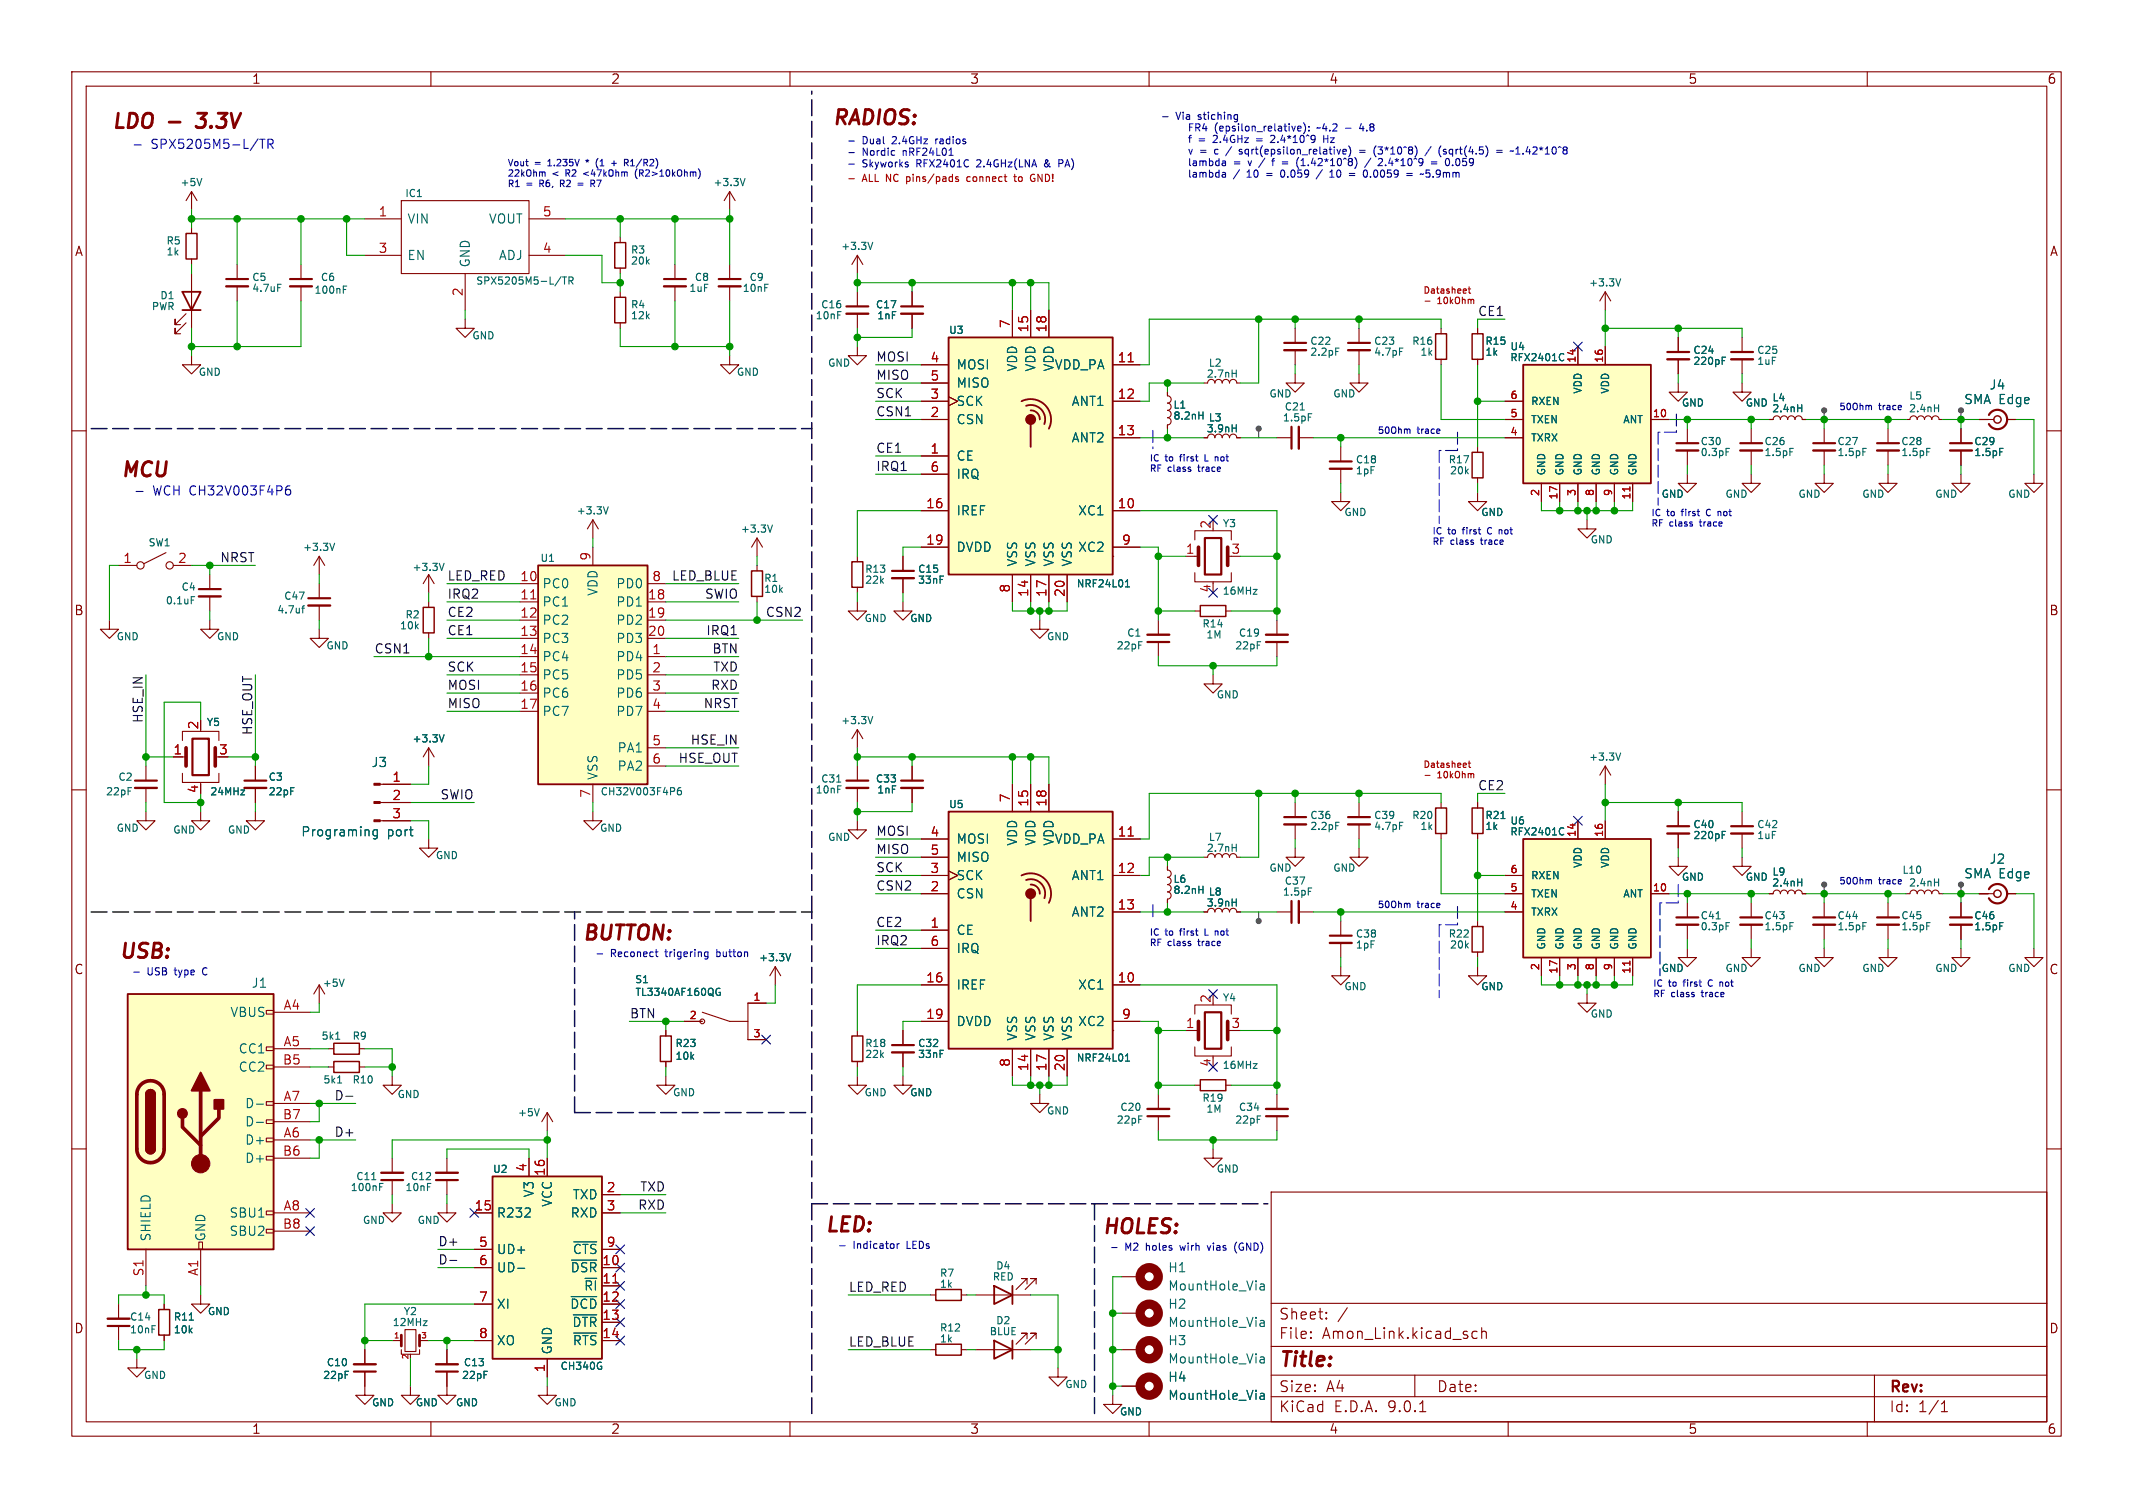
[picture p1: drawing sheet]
<svg xmlns="http://www.w3.org/2000/svg" width="297mm" height="210mm" viewBox="0 0 297 210" stroke-linecap="round" stroke-linejoin="round" font-family="sans-serif">
<defs><g id="words">
<g font-size="2.8" fill="#840000">
<text x="115.8" y="17.5">RADIOS:</text>
<text x="15.5" y="18">LDO</text>
<text x="23.5" y="18">-</text>
<text x="28.3" y="18">3.3V</text>
<text x="16.8" y="66.6">MCU</text>
<text x="81" y="131.1">BUTTON:</text>
<text x="16.5" y="133.6">USB:</text>
<text x="114.8" y="171.7">LED:</text>
<text x="153.4" y="172">HOLES:</text>
<text x="178" y="190.9">Title:</text>
</g>
<g font-size="2.1" fill="#840000">
<text x="178" y="184">Sheet:</text>
<text x="178" y="186.7">File:</text>
<text x="184.1" y="186.7">Amon_Link.kicad_sch</text>
<text x="178" y="196.9">KiCad</text>
<text x="178" y="194.1">Size:</text>
<text x="184.7" y="194.1">A4</text>
<text x="185.7" y="196.9">E.D.A.</text>
<text x="193.3" y="196.9">9.0.1</text>
<text x="200" y="194.1">Date:</text>
<text x="263" y="194.3">Rev:</text>
<text x="263" y="196.9">Id:</text>
<text x="267.1" y="196.9">1/1</text>
</g>
<g font-size="1.8" fill="#840000">
<text x="35" y="11.9">1</text>
<text x="85" y="11.9">2</text>
<text x="135" y="11.9">3</text>
<text x="185" y="11.9">4</text>
<text x="235" y="11.9">5</text>
<text x="285" y="11.9">6</text>
<text x="10.3" y="35.9">A</text>
<text x="285.3" y="35.9">A</text>
<text x="10.3" y="85.9">B</text>
<text x="285.3" y="85.9">B</text>
<text x="10.3" y="135.9">C</text>
<text x="285.3" y="135.9">C</text>
<text x="10.3" y="185.9">D</text>
<text x="285.3" y="185.9">D</text>
<text x="35" y="199.9">1</text>
<text x="85" y="199.9">2</text>
<text x="135" y="199.9">3</text>
<text x="185" y="199.9">4</text>
<text x="235" y="199.9">5</text>
<text x="285" y="199.9">6</text>
</g>
<g font-size="1.8" fill="#0000c2">
<text x="21" y="20.8">SPX5205M5-L/TR</text>
<text x="21.3" y="69.1">WCH CH32V003F4P6</text>
</g>
<g font-size="1.8" fill="#a90000">
<text x="52.6" y="30.2">1</text>
<text x="52.6" y="35.3">3</text>
<text x="75.5" y="30.2">5</text>
<text x="75.5" y="35.3">4</text>
<text x="64.5" y="41.3" transform="rotate(-90 64.5 41.3)">2</text>
<text x="140.7" y="45.8" transform="rotate(-90 140.7 45.8)">7</text>
<text x="143.3" y="46.4" transform="rotate(-90 143.3 46.4)">15</text>
<text x="145.8" y="46.4" transform="rotate(-90 145.8 46.4)">18</text>
<text x="129.5" y="50.5">4</text>
<text x="129.5" y="53.1">5</text>
<text x="155.5" y="50.5">11</text>
<text x="129.5" y="55.6">3</text>
<text x="129.5" y="58.2">2</text>
<text x="155.5" y="55.6">12</text>
<text x="129.5" y="63.2">1</text>
<text x="129.5" y="65.8">6</text>
<text x="155.5" y="60.7">13</text>
<text x="128.9" y="70.9">16</text>
<text x="155.5" y="70.9">10</text>
<text x="128.9" y="75.9">19</text>
<text x="156.1" y="75.9">9</text>
<text x="165" y="77.2">1</text>
<text x="168.7" y="73.7" transform="rotate(-90 168.7 73.7)">2</text>
<text x="171.4" y="77.2">3</text>
<text x="17.1" y="78.5">1</text>
<text x="24.7" y="78.5">2</text>
<text x="72.3" y="81">10</text>
<text x="72.3" y="83.6">11</text>
<text x="82.3" y="78.2" transform="rotate(-90 82.3 78.2)">9</text>
<text x="90.1" y="83.6">18</text>
<text x="90.7" y="81">8</text>
<text x="140.7" y="82.6" transform="rotate(-90 140.7 82.6)">8</text>
<text x="143.3" y="83.2" transform="rotate(-90 143.3 83.2)">14</text>
<text x="145.8" y="83.2" transform="rotate(-90 145.8 83.2)">17</text>
<text x="148.3" y="83.2" transform="rotate(-90 148.3 83.2)">20</text>
<text x="168.7" y="82.6" transform="rotate(-90 168.7 82.6)">4</text>
<text x="72.3" y="86.1">12</text>
<text x="72.3" y="88.6">13</text>
<text x="90.1" y="86.1">19</text>
<text x="90.1" y="88.6">20</text>
<text x="72.3" y="91.2">14</text>
<text x="72.3" y="93.7">15</text>
<text x="90.7" y="91.2">1</text>
<text x="90.7" y="93.7">2</text>
<text x="27.7" y="101.7" transform="rotate(-90 27.7 101.7)">2</text>
<text x="72.3" y="96.3">16</text>
<text x="72.3" y="98.8">17</text>
<text x="90.7" y="96.3">3</text>
<text x="90.7" y="98.8">4</text>
<text x="24.1" y="105.2">1</text>
<text x="30.4" y="105.2">3</text>
<text x="90.7" y="103.9">5</text>
<text x="90.7" y="106.4">6</text>
<text x="27.7" y="110.6" transform="rotate(-90 27.7 110.6)">4</text>
<text x="54.5" y="109">1</text>
<text x="54.5" y="111.5">2</text>
<text x="82.3" y="111.2" transform="rotate(-90 82.3 111.2)">7</text>
<text x="140.7" y="111.8" transform="rotate(-90 140.7 111.8)">7</text>
<text x="143.3" y="112.4" transform="rotate(-90 143.3 112.4)">15</text>
<text x="145.8" y="112.4" transform="rotate(-90 145.8 112.4)">18</text>
<text x="54.5" y="114">3</text>
<text x="129.5" y="116.6">4</text>
<text x="129.5" y="119.1">5</text>
<text x="155.5" y="116.6">11</text>
<text x="129.5" y="121.7">3</text>
<text x="129.5" y="124.2">2</text>
<text x="155.5" y="121.7">12</text>
<text x="129.5" y="129.3">1</text>
<text x="129.5" y="131.8">6</text>
<text x="155.5" y="126.7">13</text>
<text x="128.9" y="136.9">16</text>
<text x="155.5" y="136.9">10</text>
<text x="39.4" y="140.7">A4</text>
<text x="128.9" y="142">19</text>
<text x="156.1" y="142">9</text>
<text x="165" y="143.3">1</text>
<text x="168.7" y="139.8" transform="rotate(-90 168.7 139.8)">2</text>
<text x="171.4" y="143.3">3</text>
<text x="39.3" y="148.3">B5</text>
<text x="39.4" y="145.8">A5</text>
<text x="140.7" y="148.7" transform="rotate(-90 140.7 148.7)">8</text>
<text x="143.3" y="149.3" transform="rotate(-90 143.3 149.3)">14</text>
<text x="145.8" y="149.3" transform="rotate(-90 145.8 149.3)">17</text>
<text x="148.3" y="149.3" transform="rotate(-90 148.3 149.3)">20</text>
<text x="168.7" y="148.7" transform="rotate(-90 168.7 148.7)">4</text>
<text x="39.3" y="156">B7</text>
<text x="39.4" y="153.4">A7</text>
<text x="39.3" y="161">B6</text>
<text x="39.4" y="158.5">A6</text>
<text x="73.4" y="163.3" transform="rotate(-90 73.4 163.3)">4</text>
<text x="75.9" y="163.9" transform="rotate(-90 75.9 163.9)">16</text>
<text x="84.4" y="166.1">2</text>
<text x="39.3" y="171.2">B8</text>
<text x="39.4" y="168.7">A8</text>
<text x="66" y="168.7">15</text>
<text x="66.6" y="173.7">5</text>
<text x="84.4" y="168.7">3</text>
<text x="84.4" y="173.7">9</text>
<text x="20.1" y="177.8" transform="rotate(-90 20.1 177.8)">S1</text>
<text x="27.7" y="177.8" transform="rotate(-90 27.7 177.8)">A1</text>
<text x="66.6" y="176.3">6</text>
<text x="83.8" y="176.3">10</text>
<text x="83.8" y="178.8">11</text>
<text x="66.6" y="181.4">7</text>
<text x="83.8" y="181.4">12</text>
<text x="83.8" y="183.9">13</text>
<text x="66.6" y="186.4">8</text>
<text x="75.9" y="191.2" transform="rotate(-90 75.9 191.2)">1</text>
<text x="83.8" y="186.4">14</text>
</g>
<g font-size="1.8" fill="#006464">
<text x="56.6" y="31.3">VIN</text>
<text x="68" y="31.3">VOUT</text>
<text x="56.6" y="36.4">EN</text>
<text x="65.6" y="37.3" transform="rotate(-90 65.6 37.3)">GND</text>
<text x="69.4" y="36.4">ADJ</text>
<text x="133.1" y="51.7">MOSI</text>
<text x="141.8" y="51.8" transform="rotate(-90 141.8 51.8)">VDD</text>
<text x="144.4" y="51.8" transform="rotate(-90 144.4 51.8)">VDD</text>
<text x="146.8" y="51.7">VDD_PA</text>
<text x="146.9" y="51.8" transform="rotate(-90 146.9 51.8)">VDD</text>
<text x="133.1" y="54.2">MISO</text>
<text x="133.1" y="56.7">SCK</text>
<text x="133.1" y="59.3">CSN</text>
<text x="149.1" y="56.7">ANT1</text>
<text x="273.4" y="56.5">SMA Edge</text>
<text x="276.9" y="54.5">J4</text>
<text x="133.1" y="64.4">CE</text>
<text x="149.1" y="61.8">ANT2</text>
<text x="133.1" y="66.9">IRQ</text>
<text x="133.1" y="72">IREF</text>
<text x="150" y="72">XC1</text>
<text x="133.1" y="77.1">DVDD</text>
<text x="150" y="77.1">XC2</text>
<text x="75.4" y="82.1">PC0</text>
<text x="83.4" y="83.1" transform="rotate(-90 83.4 83.1)">VDD</text>
<text x="85.7" y="82.1">PD0</text>
<text x="141.8" y="79" transform="rotate(-90 141.8 79)">VSS</text>
<text x="144.4" y="79" transform="rotate(-90 144.4 79)">VSS</text>
<text x="146.9" y="79" transform="rotate(-90 146.9 79)">VSS</text>
<text x="149.5" y="79" transform="rotate(-90 149.5 79)">VSS</text>
<text x="75.4" y="84.7">PC1</text>
<text x="75.4" y="87.2">PC2</text>
<text x="75.4" y="89.8">PC3</text>
<text x="85.7" y="84.7">PD1</text>
<text x="85.7" y="87.2">PD2</text>
<text x="85.7" y="89.8">PD3</text>
<text x="75.4" y="92.3">PC4</text>
<text x="75.4" y="94.8">PC5</text>
<text x="85.7" y="92.3">PD4</text>
<text x="85.7" y="94.8">PD5</text>
<text x="75.4" y="97.4">PC6</text>
<text x="75.4" y="99.9">PC7</text>
<text x="85.7" y="97.4">PD6</text>
<text x="85.7" y="99.9">PD7</text>
<text x="51.6" y="107">J3</text>
<text x="85.9" y="105">PA1</text>
<text x="85.9" y="107.5">PA2</text>
<text x="83.4" y="108.7" transform="rotate(-90 83.4 108.7)">VSS</text>
<text x="41.9" y="116.7">Programing</text>
<text x="53.9" y="116.7">port</text>
<text x="133.1" y="117.7">MOSI</text>
<text x="141.8" y="117.9" transform="rotate(-90 141.8 117.9)">VDD</text>
<text x="144.4" y="117.9" transform="rotate(-90 144.4 117.9)">VDD</text>
<text x="146.8" y="117.7">VDD_PA</text>
<text x="146.9" y="117.9" transform="rotate(-90 146.9 117.9)">VDD</text>
<text x="133.1" y="120.2">MISO</text>
<text x="133.1" y="122.8">SCK</text>
<text x="133.1" y="125.3">CSN</text>
<text x="149.1" y="122.8">ANT1</text>
<text x="273.4" y="122.5">SMA Edge</text>
<text x="276.9" y="120.5">J2</text>
<text x="133.1" y="130.4">CE</text>
<text x="149.1" y="127.9">ANT2</text>
<text x="34.9" y="137.8">J1</text>
<text x="133.1" y="132.9">IRQ</text>
<text x="32" y="141.8">VBUS</text>
<text x="133.1" y="138">IREF</text>
<text x="133.1" y="143.1">DVDD</text>
<text x="150" y="138">XC1</text>
<text x="150" y="143.1">XC2</text>
<text x="33.1" y="146.9">CC1</text>
<text x="33.1" y="149.5">CC2</text>
<text x="141.8" y="145" transform="rotate(-90 141.8 145)">VSS</text>
<text x="144.4" y="145" transform="rotate(-90 144.4 145)">VSS</text>
<text x="146.9" y="145" transform="rotate(-90 146.9 145)">VSS</text>
<text x="149.5" y="145" transform="rotate(-90 149.5 145)">VSS</text>
<text x="34" y="154.5">D-</text>
<text x="34" y="157.1">D-</text>
<text x="34" y="159.6">D+</text>
<text x="34" y="162.2">D+</text>
<text x="74.5" y="166.8" transform="rotate(-90 74.5 166.8)">V3</text>
<text x="79.7" y="167.2">TXD</text>
<text x="21.2" y="173" transform="rotate(-90 21.2 173)">SHIELD</text>
<text x="28.8" y="173" transform="rotate(-90 28.8 173)">GND</text>
<text x="31.9" y="169.8">SBU1</text>
<text x="31.9" y="172.3">SBU2</text>
<text x="69.1" y="169.8">R232</text>
<text x="77.1" y="168.2" transform="rotate(-90 77.1 168.2)">VCC</text>
<text x="79.4" y="169.8">RXD</text>
<text x="69.1" y="174.9">UD+</text>
<text x="69.1" y="177.4">UD-</text>
<text x="79.4" y="177.4">~{DSR}</text>
<text x="79.7" y="174.9">~{CTS}</text>
<text x="81.2" y="179.9">~{RI}</text>
<text x="162.6" y="177.4">H1</text>
<text x="162.6" y="179.9">MountHole_Via</text>
<text x="69.1" y="182.5">XI</text>
<text x="79.3" y="182.5">~{DCD}</text>
<text x="79.6" y="185">~{DTR}</text>
<text x="162.6" y="182.5">H2</text>
<text x="162.6" y="185">MountHole_Via</text>
<text x="69.1" y="187.6">XO</text>
<text x="77.1" y="188.7" transform="rotate(-90 77.1 188.7)">GND</text>
<text x="79.7" y="187.6">~{RTS}</text>
<text x="162.6" y="187.6">H3</text>
<text x="162.6" y="190.1">MountHole_Via</text>
<text x="162.6" y="192.6">H4</text>
<text x="162.6" y="195.2">MountHole_Via</text>
</g>
<g font-size="1.8" fill="#0f0f0f">
<text x="205.7" y="44.1">CE1</text>
<text x="121.9" y="53">MISO</text>
<text x="121.9" y="50.5">MOSI</text>
<text x="121.9" y="55.5">SCK</text>
<text x="121.9" y="58.1">CSN1</text>
<text x="121.9" y="65.7">IRQ1</text>
<text x="121.9" y="63.2">CE1</text>
<text x="30.6" y="78.4">NRST</text>
<text x="62.2" y="83.5">IRQ2</text>
<text x="62.2" y="80.9">LED_RED</text>
<text x="93.5" y="80.9">LED_BLUE</text>
<text x="98.1" y="83.5">SWIO</text>
<text x="62.2" y="88.6">CE1</text>
<text x="62.2" y="86">CE2</text>
<text x="98.3" y="88.6">IRQ1</text>
<text x="106.5" y="86">CSN2</text>
<text x="52.1" y="91.1">CSN1</text>
<text x="62.2" y="93.6">SCK</text>
<text x="99.1" y="91.1">BTN</text>
<text x="99.2" y="93.6">TXD</text>
<text x="20" y="100.8" transform="rotate(-90 20 100.8)">HSE_IN</text>
<text x="62.2" y="96.2">MOSI</text>
<text x="62.2" y="98.7">MISO</text>
<text x="97.9" y="98.7">NRST</text>
<text x="98.9" y="96.2">RXD</text>
<text x="35.2" y="102.5" transform="rotate(-90 35.2 102.5)">HSE_OUT</text>
<text x="94.4" y="106.3">HSE_OUT</text>
<text x="96.1" y="103.8">HSE_IN</text>
<text x="61.2" y="111.4">SWIO</text>
<text x="205.7" y="110.1">CE2</text>
<text x="121.9" y="116.5">MOSI</text>
<text x="121.9" y="119">MISO</text>
<text x="121.9" y="121.6">SCK</text>
<text x="121.9" y="124.1">CSN2</text>
<text x="121.9" y="131.7">IRQ2</text>
<text x="121.9" y="129.2">CE2</text>
<text x="87.6" y="141.9">BTN</text>
<text x="46.5" y="153.3">D-</text>
<text x="46.5" y="158.4">D+</text>
<text x="89.1" y="166">TXD</text>
<text x="61" y="173.6">D+</text>
<text x="88.8" y="168.6">RXD</text>
<text x="61" y="176.2">D-</text>
<text x="118.1" y="180">LED_RED</text>
<text x="118.1" y="187.6">LED_BLUE</text>
</g>
<g font-size="1.4" fill="#0000c2">
<text x="163.8" y="16.8">Via</text>
<text x="167.1" y="16.8">stiching</text>
<text x="120.1" y="20.2">Dual</text>
<text x="120.1" y="21.8">Nordic</text>
<text x="120.1" y="23.4">Skyworks</text>
<text x="124.5" y="20.2">2.4GHz</text>
<text x="125.9" y="21.8">nRF24L01</text>
<text x="127.8" y="23.4">RFX2401C</text>
<text x="130.7" y="20.2">radios</text>
<text x="136.5" y="23.4">2.4GHz(LNA</text>
<text x="146.1" y="23.4">&amp;</text>
<text x="148.4" y="23.4">PA)</text>
<text x="161.5" y="23.2">lambda</text>
<text x="166.9" y="20">=</text>
<text x="167.1" y="21.6">=</text>
<text x="169.1" y="18.4">(epsilon_relative):</text>
<text x="169.2" y="20">2.4GHz</text>
<text x="169.3" y="21.6">c</text>
<text x="171.8" y="23.2">=</text>
<text x="173.3" y="21.6">sqrt(epsilon_relative)</text>
<text x="174.1" y="23.2">v</text>
<text x="175.8" y="23.2">/</text>
<text x="177.7" y="20">2.4*10^9</text>
<text x="181.8" y="23.2">(1.42*10^8)</text>
<text x="183.7" y="18.4">~4.2</text>
<text x="185.3" y="20">Hz</text>
<text x="190" y="18.4">4.8</text>
<text x="190.3" y="21.6">=</text>
<text x="191.6" y="23.2">/</text>
<text x="192.5" y="21.6">(3*10^8)</text>
<text x="193.7" y="23.2">2.4*10^9</text>
<text x="200" y="21.6">/</text>
<text x="201.3" y="23.2">=</text>
<text x="202.1" y="21.6">(sqrt(4.5)</text>
<text x="203.5" y="23.2">0.059</text>
<text x="210.4" y="21.6">=</text>
<text x="212.6" y="21.6">~1.42*10^8</text>
<text x="161.5" y="24.8">lambda</text>
<text x="171.8" y="24.8">/</text>
<text x="173.9" y="24.8">10</text>
<text x="179" y="24.8">0.059</text>
<text x="186.4" y="24.8">10</text>
<text x="189.3" y="24.8">=</text>
<text x="191.6" y="24.8">0.0059</text>
<text x="197.9" y="24.8">=</text>
<text x="200.1" y="24.8">~5.9mm</text>
<text x="20.5" y="135.9">USB</text>
<text x="24.6" y="135.9">type</text>
<text x="28.7" y="135.9">C</text>
<text x="85.1" y="133.4">Reconect</text>
<text x="92.9" y="133.4">trigering</text>
<text x="100.2" y="133.4">button</text>
<text x="118.8" y="174">Indicator</text>
<text x="126.5" y="174">LEDs</text>
<text x="156.7" y="174.2">M2</text>
<text x="159.8" y="174.2">holes</text>
<text x="164.8" y="174.2">wirh</text>
<text x="168.9" y="174.2">vias</text>
<text x="172.9" y="174.2">(GND)</text>
</g>
<g font-size="1.4" fill="#006464">
<text x="25" y="26.1">+5V</text>
<text x="56.3" y="27.7">IC1</text>
<text x="99.2" y="26.1">+3.3V</text>
<text x="23.1" y="35.8">1k</text>
<text x="23.1" y="34.3">R5</text>
<text x="87.7" y="35.5">R3</text>
<text x="117" y="35">+3.3V</text>
<text x="22.2" y="41.9">D1</text>
<text x="35" y="40.9">4.7uF</text>
<text x="35" y="39.3">C5</text>
<text x="43.7" y="41.1">100nF</text>
<text x="44.6" y="39.3">C6</text>
<text x="66.2" y="39.8">SPX5205M5-L/TR</text>
<text x="87.7" y="37.1">20k</text>
<text x="95.9" y="40.9">1uF</text>
<text x="96.6" y="39.3">C8</text>
<text x="103.3" y="40.9">10nF</text>
<text x="104.3" y="39.3">C9</text>
<text x="221.2" y="40.1">+3.3V</text>
<text x="21" y="43.4">PWR</text>
<text x="65.7" y="47.5">GND</text>
<text x="87.7" y="43.1">R4</text>
<text x="87.7" y="44.7">12k</text>
<text x="113.5" y="44.7">10nF</text>
<text x="114.2" y="43.1">C16</text>
<text x="121.8" y="43.1">C17</text>
<text x="122" y="44.7">1nF</text>
<text x="132" y="46.7">U3</text>
<text x="27.6" y="52.5">GND</text>
<text x="102.5" y="52.5">GND</text>
<text x="115.2" y="51.3">GND</text>
<text x="167.9" y="52.8">2.7nH</text>
<text x="168.2" y="51.3">L2</text>
<text x="182.3" y="49.8">2.2pF</text>
<text x="182.3" y="48.2">C22</text>
<text x="191.2" y="49.8">4.7pF</text>
<text x="191.2" y="48.2">C23</text>
<text x="196.5" y="48.2">R16</text>
<text x="197.7" y="49.8">1k</text>
<text x="206.7" y="49.8">1k</text>
<text x="206.7" y="48.2">R15</text>
<text x="210.2" y="50.5">RFX2401C</text>
<text x="210.2" y="49">U4</text>
<text x="235.7" y="51">220pF</text>
<text x="235.7" y="49.5">C24</text>
<text x="244.6" y="51">1uF</text>
<text x="244.6" y="49.5">C25</text>
<text x="163.3" y="57.1">L1</text>
<text x="163.3" y="58.6">8.2nH</text>
<text x="168.2" y="58.9">L3</text>
<text x="176.6" y="55.6">GND</text>
<text x="178.5" y="58.9">1.5pF</text>
<text x="178.8" y="57.4">C21</text>
<text x="185.5" y="55.6">GND</text>
<text x="213.1" y="56.6">RXEN</text>
<text x="213.1" y="59.2">TXEN</text>
<text x="220.4" y="55" transform="rotate(-90 220.4 55)">VDD</text>
<text x="224.3" y="55" transform="rotate(-90 224.3 55)">VDD</text>
<text x="225.9" y="59.2">ANT</text>
<text x="234.1" y="56.8">GND</text>
<text x="243" y="56.8">GND</text>
<text x="246.7" y="57.6">2.4nH</text>
<text x="246.7" y="56.1">L4</text>
<text x="265.7" y="57.6">2.4nH</text>
<text x="265.7" y="55.8">L5</text>
<text x="167.9" y="60.4">3.9nH</text>
<text x="188.7" y="64.7">C18</text>
<text x="201.6" y="64.7">R17</text>
<text x="213.1" y="61.7">TXRX</text>
<text x="236.7" y="63.7">0.3pF</text>
<text x="236.7" y="62.2">C30</text>
<text x="245.6" y="63.7">1.5pF</text>
<text x="245.6" y="62.2">C26</text>
<text x="255.7" y="63.7">1.5pF</text>
<text x="255.7" y="62.2">C27</text>
<text x="264.6" y="63.7">1.5pF</text>
<text x="264.6" y="62.2">C28</text>
<text x="274.8" y="63.7">1.5pF</text>
<text x="274.8" y="62.2">C29</text>
<text x="80.2" y="71.8">+3.3V</text>
<text x="188.7" y="66.3">1pF</text>
<text x="201.8" y="66.3">20k</text>
<text x="215.4" y="66.3" transform="rotate(-90 215.4 66.3)">GND</text>
<text x="217.9" y="66.3" transform="rotate(-90 217.9 66.3)">GND</text>
<text x="220.4" y="66.3" transform="rotate(-90 220.4 66.3)">GND</text>
<text x="223" y="66.3" transform="rotate(-90 223 66.3)">GND</text>
<text x="225.5" y="66.3" transform="rotate(-90 225.5 66.3)">GND</text>
<text x="228.1" y="66.3" transform="rotate(-90 228.1 66.3)">GND</text>
<text x="231.3" y="69.5">GND</text>
<text x="240.1" y="69.5">GND</text>
<text x="250.3" y="69.5">GND</text>
<text x="259.2" y="69.5">GND</text>
<text x="269.4" y="69.5">GND</text>
<text x="279.5" y="69.5">GND</text>
<text x="20.6" y="76.3">SW1</text>
<text x="42.1" y="76.9">+3.3V</text>
<text x="103" y="74.4">+3.3V</text>
<text x="170.2" y="73.6">Y3</text>
<text x="187.1" y="72.1">GND</text>
<text x="206.1" y="72.1">GND</text>
<text x="221.4" y="75.9">GND</text>
<text x="25.2" y="82.5">C4</text>
<text x="39.5" y="83.7">C47</text>
<text x="57.3" y="79.7">+3.3V</text>
<text x="75.1" y="78.5">U1</text>
<text x="106.3" y="81.2">R1</text>
<text x="106.3" y="82.8">10k</text>
<text x="120.4" y="81.5">22k</text>
<text x="120.4" y="80">R13</text>
<text x="127.7" y="81.5">33nF</text>
<text x="127.7" y="80">C15</text>
<text x="149.8" y="82">NRF24L01</text>
<text x="170.1" y="83">16MHz</text>
<text x="16.1" y="89.4">GND</text>
<text x="23" y="84.4">0.1uF</text>
<text x="30.1" y="89.4">GND</text>
<text x="38.5" y="85.6">4.7uf</text>
<text x="55.6" y="87.9">10k</text>
<text x="56.3" y="86.3">R2</text>
<text x="120.3" y="86.8">GND</text>
<text x="126.6" y="86.8">GND</text>
<text x="145.7" y="89.4">GND</text>
<text x="156.8" y="88.9">C1</text>
<text x="167.3" y="87.6">R14</text>
<text x="167.9" y="89.1">1M</text>
<text x="172.4" y="88.9">C19</text>
<text x="45.3" y="90.6">GND</text>
<text x="155.4" y="90.6">22pF</text>
<text x="171.9" y="90.6">22pF</text>
<text x="28.7" y="101.3">Y5</text>
<text x="117" y="101.1">+3.3V</text>
<text x="169.3" y="97.5">GND</text>
<text x="57.3" y="103.6">+3.3V</text>
<text x="221.2" y="106.1">+3.3V</text>
<text x="14.7" y="111">22pF</text>
<text x="16.4" y="108.9">C2</text>
<text x="29.2" y="111">24MHz</text>
<text x="37.3" y="111">22pF</text>
<text x="37.3" y="108.9">C3</text>
<text x="83.5" y="111">CH32V003F4P6</text>
<text x="113.5" y="110.7">10nF</text>
<text x="114.2" y="109.2">C31</text>
<text x="121.8" y="109.2">C33</text>
<text x="122" y="110.7">1nF</text>
<text x="132" y="112.7">U5</text>
<text x="16.1" y="116">GND</text>
<text x="24" y="116.3">GND</text>
<text x="31.6" y="116.3">GND</text>
<text x="60.6" y="119.9">GND</text>
<text x="83.4" y="116">GND</text>
<text x="115.2" y="117.3">GND</text>
<text x="167.9" y="118.8">2.7nH</text>
<text x="168.2" y="117.3">L7</text>
<text x="182.3" y="115.8">2.2pF</text>
<text x="182.3" y="114.3">C36</text>
<text x="191.2" y="115.8">4.7pF</text>
<text x="191.2" y="114.3">C39</text>
<text x="196.5" y="114.3">R20</text>
<text x="197.7" y="115.8">1k</text>
<text x="206.7" y="115.8">1k</text>
<text x="206.7" y="114.3">R21</text>
<text x="210.2" y="116.6">RFX2401C</text>
<text x="210.2" y="115">U6</text>
<text x="235.7" y="117.1">220pF</text>
<text x="235.7" y="115.5">C40</text>
<text x="244.6" y="117.1">1uF</text>
<text x="244.6" y="115.5">C42</text>
<text x="163.3" y="123.2">L6</text>
<text x="163.3" y="124.7">8.2nH</text>
<text x="168.2" y="124.9">L8</text>
<text x="176.6" y="121.6">GND</text>
<text x="178.5" y="124.9">1.5pF</text>
<text x="178.8" y="123.4">C37</text>
<text x="185.5" y="121.6">GND</text>
<text x="213.1" y="122.7">RXEN</text>
<text x="213.1" y="125.2">TXEN</text>
<text x="220.4" y="121" transform="rotate(-90 220.4 121)">VDD</text>
<text x="224.3" y="121" transform="rotate(-90 224.3 121)">VDD</text>
<text x="225.9" y="125.2">ANT</text>
<text x="234.1" y="122.9">GND</text>
<text x="243" y="122.9">GND</text>
<text x="246.7" y="123.7">2.4nH</text>
<text x="246.7" y="122.1">L9</text>
<text x="264.8" y="121.9">L10</text>
<text x="265.7" y="123.7">2.4nH</text>
<text x="167.9" y="126.5">3.9nH</text>
<text x="188.7" y="130.8">C38</text>
<text x="201.6" y="130.8">R22</text>
<text x="213.1" y="127.7">TXRX</text>
<text x="236.7" y="129.8">0.3pF</text>
<text x="236.7" y="128.2">C41</text>
<text x="245.6" y="129.8">1.5pF</text>
<text x="245.6" y="128.2">C43</text>
<text x="255.7" y="129.8">1.5pF</text>
<text x="255.7" y="128.2">C44</text>
<text x="264.6" y="129.8">1.5pF</text>
<text x="264.6" y="128.2">C45</text>
<text x="274.8" y="129.8">1.5pF</text>
<text x="274.8" y="128.2">C46</text>
<text x="44.8" y="137.6">+5V</text>
<text x="88.3" y="137.1">S1</text>
<text x="105.6" y="134.1">+3.3V</text>
<text x="188.7" y="132.3">1pF</text>
<text x="201.8" y="132.3">20k</text>
<text x="215.4" y="132.3" transform="rotate(-90 215.4 132.3)">GND</text>
<text x="217.9" y="132.3" transform="rotate(-90 217.9 132.3)">GND</text>
<text x="220.4" y="132.3" transform="rotate(-90 220.4 132.3)">GND</text>
<text x="223" y="132.3" transform="rotate(-90 223 132.3)">GND</text>
<text x="225.5" y="132.3" transform="rotate(-90 225.5 132.3)">GND</text>
<text x="228.1" y="132.3" transform="rotate(-90 228.1 132.3)">GND</text>
<text x="231.3" y="135.6">GND</text>
<text x="240.1" y="135.6">GND</text>
<text x="250.3" y="135.6">GND</text>
<text x="259.2" y="135.6">GND</text>
<text x="269.4" y="135.6">GND</text>
<text x="279.5" y="135.6">GND</text>
<text x="88.4" y="138.9">TL3340AF160QG</text>
<text x="170.2" y="139.7">Y4</text>
<text x="187.1" y="138.1">GND</text>
<text x="206.1" y="138.1">GND</text>
<text x="221.4" y="141.9">GND</text>
<text x="44.7" y="145">5k1</text>
<text x="49" y="145">R9</text>
<text x="93.9" y="147.8">10k</text>
<text x="93.9" y="146">R23</text>
<text x="120.4" y="147.5">22k</text>
<text x="120.4" y="146">R18</text>
<text x="127.7" y="147.5">33nF</text>
<text x="127.7" y="146">C32</text>
<text x="149.8" y="148">NRF24L01</text>
<text x="170.1" y="149.1">16MHz</text>
<text x="44.9" y="151.1">5k1</text>
<text x="49" y="151.1">R10</text>
<text x="55.2" y="153.1">GND</text>
<text x="72" y="155.7">+5V</text>
<text x="93.6" y="152.9">GND</text>
<text x="120.3" y="152.9">GND</text>
<text x="126.6" y="152.9">GND</text>
<text x="145.7" y="155.4">GND</text>
<text x="155.9" y="154.9">C20</text>
<text x="167.3" y="153.6">R19</text>
<text x="167.9" y="155.2">1M</text>
<text x="172.4" y="154.9">C34</text>
<text x="155.4" y="156.7">22pF</text>
<text x="171.9" y="156.7">22pF</text>
<text x="48.7" y="166.1">100nF</text>
<text x="49.5" y="164.6">C11</text>
<text x="56.3" y="166.1">10nF</text>
<text x="57.1" y="164.6">C12</text>
<text x="68.5" y="163.5">U2</text>
<text x="169.3" y="163.5">GND</text>
<text x="50.4" y="170.7">GND</text>
<text x="58" y="170.7">GND</text>
<text x="130.8" y="179.5">1k</text>
<text x="130.8" y="178">R7</text>
<text x="138.1" y="178.5">RED</text>
<text x="138.6" y="177">D4</text>
<text x="18" y="185.9">10nF</text>
<text x="18" y="184.1">C14</text>
<text x="24.1" y="185.9">10k</text>
<text x="24.1" y="184.1">R11</text>
<text x="28.8" y="183.4">GND</text>
<text x="54.6" y="184.9">12MHz</text>
<text x="56.1" y="183.4">Y2</text>
<text x="130.8" y="185.6">R12</text>
<text x="138.6" y="184.6">D2</text>
<text x="45.4" y="190.5">C10</text>
<text x="64.5" y="190.5">C13</text>
<text x="77.9" y="191">CH340G</text>
<text x="130.8" y="187.2">1k</text>
<text x="137.7" y="186.1">BLUE</text>
<text x="19.9" y="192.2">GND</text>
<text x="44.9" y="192.2">22pF</text>
<text x="51.7" y="196.1">GND</text>
<text x="57.8" y="196.1">GND</text>
<text x="63.4" y="196.1">GND</text>
<text x="64.2" y="192.2">22pF</text>
<text x="77.1" y="196.1">GND</text>
<text x="148.2" y="193.5">GND</text>
<text x="155.8" y="197.3">GND</text>
</g>
<g font-size="1.4" fill="#c20000">
<text x="120.1" y="25.4">ALL</text>
<text x="123.6" y="25.4">NC</text>
<text x="126.7" y="25.4">pins/pads</text>
<text x="135.4" y="25.4">connect</text>
<text x="142.2" y="25.4">to</text>
<text x="144.7" y="25.4">GND!</text>
</g>
<g font-size="1.4" fill="#a90000">
<text x="219.5" y="50.6" transform="rotate(-90 219.5 50.6)">14</text>
<text x="223.3" y="50.6" transform="rotate(-90 223.3 50.6)">16</text>
<text x="210.2" y="55.6">6</text>
<text x="210.2" y="58.2">5</text>
<text x="230" y="58.2">10</text>
<text x="210.2" y="60.7">4</text>
<text x="214.4" y="69.2" transform="rotate(-90 214.4 69.2)">2</text>
<text x="216.9" y="69.7" transform="rotate(-90 216.9 69.7)">17</text>
<text x="219.5" y="69.2" transform="rotate(-90 219.5 69.2)">3</text>
<text x="222" y="69.2" transform="rotate(-90 222 69.2)">8</text>
<text x="224.5" y="69.2" transform="rotate(-90 224.5 69.2)">9</text>
<text x="227.1" y="69.7" transform="rotate(-90 227.1 69.7)">11</text>
<text x="219.5" y="116.7" transform="rotate(-90 219.5 116.7)">14</text>
<text x="223.3" y="116.7" transform="rotate(-90 223.3 116.7)">16</text>
<text x="210.2" y="121.7">6</text>
<text x="210.2" y="124.2">5</text>
<text x="230" y="124.2">10</text>
<text x="210.2" y="126.7">4</text>
<text x="214.4" y="135.2" transform="rotate(-90 214.4 135.2)">2</text>
<text x="216.9" y="135.7" transform="rotate(-90 216.9 135.7)">17</text>
<text x="219.5" y="135.2" transform="rotate(-90 219.5 135.2)">3</text>
<text x="222" y="135.2" transform="rotate(-90 222 135.2)">8</text>
<text x="224.5" y="135.2" transform="rotate(-90 224.5 135.2)">9</text>
<text x="227.1" y="135.7" transform="rotate(-90 227.1 135.7)">11</text>
<text x="95.9" y="142">2</text>
<text x="104.8" y="139.4">1</text>
<text x="104.8" y="144.5">3</text>
</g>
<g font-size="1.3" fill="#0000c2">
<text x="70.6" y="23.4">Vout</text>
<text x="74.5" y="23.4">=</text>
<text x="76.6" y="23.4">1.235V</text>
<text x="83.8" y="23.4">(1</text>
<text x="86.2" y="23.4">+</text>
<text x="88.3" y="23.4">R1/R2)</text>
<text x="70.6" y="24.8">22kOhm</text>
<text x="70.6" y="26.3">R1</text>
<text x="73.3" y="26.3">=</text>
<text x="75.4" y="26.3">R6,</text>
<text x="77" y="24.8">&lt;</text>
<text x="78.6" y="26.3">R2</text>
<text x="79.1" y="24.8">R2</text>
<text x="81.8" y="24.8">&lt;47kOhm</text>
<text x="83.4" y="26.3">R7</text>
<text x="89.2" y="24.8">(R2&gt;10kOhm)</text>
<text x="256" y="57.3">50Ohm</text>
<text x="261.7" y="57.3">trace</text>
<text x="160" y="64.5">IC</text>
<text x="160" y="65.9">RF</text>
<text x="162.3" y="64.5">to</text>
<text x="162.7" y="65.9">class</text>
<text x="164.6" y="64.5">first</text>
<text x="167.1" y="65.9">trace</text>
<text x="168.3" y="64.5">L</text>
<text x="170" y="64.5">not</text>
<text x="191.8" y="60.6">50Ohm</text>
<text x="197.4" y="60.6">trace</text>
<text x="199.4" y="74.6">IC</text>
<text x="199.4" y="76.1">RF</text>
<text x="201.7" y="74.6">to</text>
<text x="202" y="76.1">class</text>
<text x="204" y="74.6">first</text>
<text x="206.5" y="76.1">trace</text>
<text x="207.7" y="74.6">C</text>
<text x="209.5" y="74.6">not</text>
<text x="229.9" y="72.1">IC</text>
<text x="229.9" y="73.5">RF</text>
<text x="232.2" y="72.1">to</text>
<text x="232.5" y="73.5">class</text>
<text x="234.5" y="72.1">first</text>
<text x="237" y="73.5">trace</text>
<text x="238.2" y="72.1">C</text>
<text x="240" y="72.1">not</text>
<text x="256" y="123.4">50Ohm</text>
<text x="261.7" y="123.4">trace</text>
<text x="160" y="130.5">IC</text>
<text x="160" y="132">RF</text>
<text x="162.3" y="130.5">to</text>
<text x="162.7" y="132">class</text>
<text x="164.6" y="130.5">first</text>
<text x="167.1" y="132">trace</text>
<text x="168.3" y="130.5">L</text>
<text x="170" y="130.5">not</text>
<text x="191.8" y="126.7">50Ohm</text>
<text x="197.4" y="126.7">trace</text>
<text x="230.1" y="137.6">IC</text>
<text x="232.4" y="137.6">to</text>
<text x="234.7" y="137.6">first</text>
<text x="238.4" y="137.6">C</text>
<text x="240.3" y="137.6">not</text>
<text x="230.1" y="139.1">RF</text>
<text x="232.8" y="139.1">class</text>
<text x="237.2" y="139.1">trace</text>
</g>
<g font-size="1.3" fill="#c20000">
<text x="198.1" y="41.1">Datasheet</text>
<text x="200.2" y="42.6">10kOhm</text>
<text x="198.1" y="107.1">Datasheet</text>
<text x="200.2" y="108.6">10kOhm</text>
</g>
<g font-size="1.1" fill="#a90000">
<text x="54.7" y="186.4">1</text>
<text x="56.9" y="189.4" transform="rotate(-90 56.9 189.4)">2</text>
<text x="58.5" y="186.4">3</text>
</g>
</g></defs>
<g fill="none" stroke="#840000" stroke-width=".15">
<path d="M10 10h277v190h-277zM12 12h273v186h-273zM60 10v2M110 10v2M160 10v2M210 10v2M260 10v2M94 36.8v2.1M94 39.9v2M234.9 59.7v2M242.6 47v2M242.6 50v2.1"/>
<path d="M10 60h2M205.7 68.6v1.3h1.3l-1.3 1.2-1.2-1.2h1.2M221 72.4v1.3h1.2l-1.2 1.2-1.3-1.2h1.3M234.9 66v1.3h-1.2l1.2 1.3 1.3-1.3h-1.3M234.9 62.7v2.1M285 60h2M29.2 80v2M29.2 83.1v2M10 110h2M285 110h2M45.7 146.1h.8M45.7 148.6h.8"/>
<path d="M50 146.1h.8M50 148.6h.8M54.6 149.9v1.2h-1.3l1.3 1.3 1.3-1.3h-1.3M10 160h2M54.6 167.6v1.3h1.3l-1.3 1.3-1.3-1.3h1.3M177 166h108v32h-108zM285 160h2M60 198v2M110 198v2M160 198v2M177 194.5h108M177 191.5h108"/>
<path d="M177 187.5h108M177 181.5h108M182.5 186.3h.1l-.1 .1M182.5 186.3v.1M182.5 185.5v.1M182.5 185.5h.1l-.1 .1M184.7 183.6v.1M184.7 183.6h-.1l.1 .1M184.7 182.8v.1M184.7 182.8h-.1l.1 .1M187.6 182.1l-1.3 2M197 191.5v3"/>
<path d="M197.7 196.6h.8M205 186.1l.2 .3 .5-.1M205.7 185.5l-.5-.1-.2 .3M206.3 185.5a.37 .37 0 0 1 .7 .1v.8M206.3 184.9v1.5M210 198v2M260 198v2M261 191.5v6.5M270.3 196.6h.9M270.3 195.5l.4-.4v1.5"/>
</g>
<path d="M92.5 38.9h3M241 49h3.1M233.4 61.7h3.1M27.7 82h3" fill="none" stroke="#840000" stroke-width=".3"/>
<path d="M92.5 39.9h3M241 50h3.1M233.4 62.7h3.1M27.7 83.1h3" fill="none" stroke="#840000" stroke-width=".33"/>
<path d="M46.5 145.3h3.5v1.5h-3.5zM46.5 147.8h3.5v1.6h-3.5z" fill="none" stroke="#840000" stroke-width=".2"/>
<path d="M240.3 62.4h.5M26.6 83.1h.5M46.7 144.7h.6M47 150.8h.6" fill="none" stroke="#006464" stroke-width=".15"/>
<path d="M212.1 50.8h17.8v16.5h-17.8z" fill="#ffffc2"/>
<path d="M212.1 50.8h17.8v16.5h-17.8z" fill="none" stroke="#840000" stroke-width=".25"/>
<g fill="none" stroke="#840000" stroke-width=".15">
<path d="M86.4 33v.8M86.4 37.3v.8M86.4 40.6v.8M86.4 45v.7M119.4 40.6v2.1M119.4 43.7v2M127 40.6v2.1M127 43.7v2M205.7 45.7v.8M205.7 50v.8M209.5 55.9h2.6M209.5 58.4h2.6"/>
<path d="M219.7 48.3v2.5M223.5 48.3v2.5M229.9 58.4h2.5M243.8 59.7v2M246.4 58.4h.5a.51 .51 0 0 1 .5-.5 .51 .51 0 0 1 .5 .5 .51 .51 0 0 1 .5-.5 .51 .51 0 0 1 .5 .5 .51 .51 0 0 1 .5-.5 .51 .51 0 0 1 .5 .5 .51 .51 0 0 1 .5-.5 .51 .51 0 0 1 .6 .5h.5M205.7 62.2v.8M205.7 66.5v.8M209.5 61h2.6M214.6 67.3v2.6M217.2 67.3v2.6M219.7 67.3v2.6M222.2 67.3v2.6"/>
<path d="M224.8 67.3v2.6M227.3 67.3v2.6M243.8 66v1.3h-1.2l1.2 1.3 1.3-1.3h-1.3M243.8 62.7v2.1M35.6 113v1.3h1.2l-1.2 1.3-1.3-1.3h1.3M54.6 161.3v2M54.6 164.3v2.1M62.2 167.6v1.3h1.3l-1.3 1.3-1.2-1.3h1.2M62.2 161.3v2M62.2 164.3v2.1M76.2 193v1.3h1.3l-1.3 1.3-1.3-1.3h1.3M129.5 180.3h.8"/>
<path d="M133.9 180.3h.7"/>
</g>
<path d="M226.9 67.8v.6" fill="none" stroke="#a90000" stroke-width=".15"/>
<path d="M217.5 49.2l.2 .1M217.7 50.1l-.2 .1M250.3 56.8h.6M250.9 56.4v1M249.2 62.4h.5M51.8 164.3h.5M52.9 165.3h.3M52.9 164.8h.4" fill="none" stroke="#006464" stroke-width=".15"/>
<path d="M85.6 33.8h1.5v3.5h-1.5zM85.6 41.4h1.5v3.6h-1.5zM205 46.5h1.5v3.5h-1.5zM205 63h1.5v3.5h-1.5zM130.3 179.6h3.6v1.5h-3.6z" fill="none" stroke="#840000" stroke-width=".2"/>
<path d="M117.9 42.7h3M125.5 42.7h3M242.3 61.7h3.1M53.1 164.3h3M60.7 164.3h3.1" fill="none" stroke="#840000" stroke-width=".3"/>
<path d="M117.9 43.7h3M125.5 43.7h3M242.3 62.7h3.1M53.1 163.3h3M60.7 163.3h3.1" fill="none" stroke="#840000" stroke-width=".33"/>
<path d="M68.6 163.8h15.2v25.4h-15.2z" fill="#ffffc2"/>
<path d="M68.6 163.8h15.2v25.4h-15.2zM138.4 179.1l2.6 1.2-2.6 1.3zM141 179.1v2.5" fill="none" stroke="#840000" stroke-width=".25"/>
<g fill="none" stroke="#840000" stroke-width=".15">
<path d="M119.4 48.3v1.2h-1.3l1.3 1.3 1.2-1.3h-1.2M189.2 52.1v1.2h-1.2l1.2 1.3 1.3-1.3h-1.3M189.2 45.7v2.1M189.2 48.8v2M200.7 45.7v.8M200.7 50v.8M233.7 53.3v1.3h1.2l-1.2 1.3-1.3-1.3h1.3M233.7 47v2M233.7 50v2.1M242.6 53.3v1.3h1.2l-1.2 1.3-1.3-1.3h1.3M20.3 113v1.3h1.3l-1.3 1.3-1.3-1.3h1.3M24.1 105.4h1.8"/>
<path d="M25.4 103.1v-1.2h5.1v1.2M25.4 107.7v1.3h5.1v-1.3M27.9 113v1.3h1.3l-1.3 1.3-1.2-1.3h1.2M27.9 109v.2M35.6 106.7v2M35.6 109.7v2.1M127 106.7v2M127 109.7v2.1M180.3 111.8v2M180.3 114.8v2M205.7 111.8v.7M205.7 116.1v.7"/>
<path d="M119.4 149.9v1.2h1.2l-1.2 1.3-1.3-1.3h1.3M119.4 143.5v.8M119.4 147.8v.8M125.7 149.9v1.2h1.3l-1.3 1.3-1.2-1.3h1.2M125.7 143.5v2M125.7 146.6v2M177.8 152.4v2M177.8 155.4v2.1M66 168.9h2.6M66 174h2.6M66 176.5h2.6M73.7 161.3v2.5"/>
<path d="M76.2 161.3v2.5M83.8 168.9h2.6M83.8 174h2.6M83.8 176.5h2.6M83.8 166.4h2.6M83.8 179.1h2.6M143 178.8v-.7h-.8h.8l-1.5 1.5M144.3 178.8v-.7h-.8h.8l-1.6 1.5M66 181.6h2.6M66 186.7h2.6M76.2 189.2v2.6M83.8 181.6h2.6"/>
<path d="M83.8 186.7h2.6M83.8 184.2h2.6M135.9 180.3h7.6"/>
</g>
<g fill="none" stroke="#006464" stroke-width=".15">
<path d="M194.9 48.5h.4M239.8 50.2h.3M239.8 49.7h.5M33.5 110h.6l-.6 .7h.6M40.5 109.7h.4M186 114.5h.5M209 114h.6M130.9 146.3h.5M175.1 155.4h.4M72.1 176.6h1M79.6 175.5h3.5M79.9 172.9h3.2"/>
<path d="M79.5 180.6h3.6M79.8 183.1h3.3M79.9 185.6h3.2M83.6 190.3h.2l-.1 .4"/>
</g>
<path d="M85.3 178.7h.8" fill="none" stroke="#a90000" stroke-width=".15"/>
<path d="M187.7 47.8h3.1M232.2 49h3M26.8 102.9h2.3v5.1h-2.3zM34 108.7h3.1M125.5 108.7h3M178.8 113.8h3.1M124.2 145.5h3.1M176.3 155.4h3" fill="none" stroke="#840000" stroke-width=".3"/>
<path d="M187.7 48.8h3.1M232.2 50h3M34 109.7h3.1M125.5 109.7h3M178.8 114.8h3.1M124.2 146.6h3.1M176.3 154.4h3" fill="none" stroke="#840000" stroke-width=".33"/>
<path d="M199.9 46.5h1.5v3.5h-1.5zM205 112.5h1.5v3.6h-1.5zM118.6 144.3h1.5v3.5h-1.5z" fill="none" stroke="#840000" stroke-width=".2"/>
<path d="M25.9 104.1v2.6M30 104.1v2.6" fill="none" stroke="#840000" stroke-width=".51"/>
<path d="M212.1 116.8h17.8v16.6h-17.8z" fill="#ffffc2"/>
<path d="M25.4 40.6h2.5l-1.2 2.6zM25.4 43.2h2.5M212.1 116.8h17.8v16.6h-17.8z" fill="none" stroke="#840000" stroke-width=".25"/>
<g fill="none" stroke="#840000" stroke-width=".15">
<path d="M26.7 31.8v.7M26.7 36.1v.7M26.7 38.1v7.6M33 36.8v2.1M33 39.9v2M25.9 45l-1.5 1.5v-.8v.8h.7M25.9 43.7l-1.5 1.5v-.7v.7h.7M26.7 49.5v1.3h1.2l-1.2 1.3-1.3-1.3h1.3M180.3 52.1v1.2h-1.2l1.2 1.3 1.3-1.3h-1.3M180.3 45.7v2.1M180.3 48.8v2M16.5 78.7h2.5"/>
<path d="M23.1 77l-3 1.5M24.1 78.7h2.6M105.4 78.7v.8M177.8 61h2M180.8 61h2.1M186.7 68.6v1.3h1.3l-1.3 1.2-1.3-1.2h1.3M186.7 62.2v2.1M186.7 65.3v2M15.2 86.4v1.2h1.3l-1.3 1.3-1.2-1.3h1.2M105.4 83.1v.7M161.3 86.4v2M161.3 89.4v2"/>
<path d="M20.3 106.7v2M20.3 109.7v2.1M119.4 114.3v1.3h-1.3l1.3 1.2 1.2-1.2h-1.2M119.4 106.7v2M119.4 109.7v2.1M180.3 118.1v1.3h-1.2l1.2 1.3 1.3-1.3h-1.3M189.2 118.1v1.3h-1.2l1.2 1.3 1.3-1.3h-1.3M189.2 111.8v2M189.2 114.8v2M200.7 111.8v.7M200.7 116.1v.7M219.7 114.3v2.5"/>
<path d="M223.5 106.7v2.5M223.5 114.3v2.5M223.5 106.7l-.7 1.3M223.5 106.7l.8 1.3M233.7 119.4v1.3h1.2l-1.2 1.2-1.3-1.2h1.3M233.7 113v2.1M233.7 116.1v2M242.6 119.4v1.3h1.2l-1.2 1.2-1.3-1.2h1.3M242.6 113v2.1M242.6 116.1v2M106.7 139.7h-2.6v5.1h2.6M162.6 120.7v.5a.51 .51 0 0 1 .5 .5 .51 .51 0 0 1-.5 .5 .5 .5 0 0 1 .5 .5 .5 .5 0 0 1-.5 .5 .51 .51 0 0 1 .5 .5 .51 .51 0 0 1-.5 .5 .5 .5 0 0 1 .5 .5 .5 .5 0 0 1-.5 .5v.5"/>
<path d="M167.6 127h.5a.51 .51 0 0 1 .6-.5 .51 .51 0 0 1 .5 .5 .51 .51 0 0 1 .5-.5 .51 .51 0 0 1 .5 .5 .51 .51 0 0 1 .5-.5 .51 .51 0 0 1 .5 .5 .51 .51 0 0 1 .5-.5 .51 .51 0 0 1 .5 .5h.5M177.8 127h2M180.8 127h2.1M186.7 134.6v1.3h1.3l-1.3 1.3-1.3-1.3h1.3M186.7 128.3v2M186.7 131.3v2.1M205.7 134.6v1.3h1.3l-1.3 1.3-1.2-1.3h1.2M205.7 128.3v.7M205.7 132.6v.8M209.5 121.9h2.6M209.5 124.5h2.6M209.5 127h2.6"/>
<path d="M214.6 133.4v2.5M217.2 133.4v2.5M219.7 133.4v2.5M221 138.4v1.3h1.2l-1.2 1.3-1.3-1.3h1.3M222.2 133.4v2.5M224.8 133.4v2.5M227.3 133.4v2.5M229.9 124.5h2.5M234.9 132.1v1.3h-1.2l1.2 1.2 1.3-1.2h-1.3M234.9 125.7v2.1M234.9 128.8v2M243.8 132.1v1.3h-1.2l1.2 1.2 1.3-1.2h-1.3"/>
<path d="M243.8 125.7v2.1M243.8 128.8v2M246.4 124.5h.5a.51 .51 0 0 1 .5-.5 .51 .51 0 0 1 .5 .5 .51 .51 0 0 1 .5-.5 .51 .51 0 0 1 .5 .5 .51 .51 0 0 1 .5-.5 .51 .51 0 0 1 .5 .5 .51 .51 0 0 1 .5-.5 .51 .51 0 0 1 .6 .5h.5M254 132.1v1.3h-1.3l1.3 1.2 1.3-1.2h-1.3M92.7 143.5v.8M92.7 147.8v.8M95.2 142.2h2.6M97.8 141l3.8 1.2h2.5"/>
<circle cx="19.6" cy="78.7" r=".51"/>
<circle cx="23.6" cy="78.7" r=".51"/>
<circle cx="97.8" cy="142.2" r=".33"/>
</g>
<path d="M226.9 133.8v.6" fill="none" stroke="#a90000" stroke-width=".15"/>
<g fill="none" stroke="#006464" stroke-width=".15">
<path d="M38.7 39.6h.4M181 57.1h.6M182.2 57.6h.4M186 48.5h.5M158.6 89.4h.4M17.8 109.7h.5M116.5 108.9h.6M116.6 109.4h.5M194.9 114.5h.4M217.5 115.3l.2 .1M217.7 116.2l-.2 .1M225 104.9l.3 1 .4-1"/>
<path d="M239.8 116.3h.3M239.8 115.8h.5M100.1 138.2h.2l-.1 .4h-.3l-.2-.2M100.2 137.7h-.3l-.2 .2M166.9 123.9h.6M167.5 123.4v1M171.6 125.7h.5M172.1 125.2v1M182.2 123.7h.4M239 128h.5M240.3 128.5h.5M249.2 128.5h.5"/>
<path d="M250.3 122.9h.6M250.9 122.4v1"/>
</g>
<g fill="none" stroke="#840000" stroke-width=".3">
<path d="M31.5 38.9h3M178.8 47.8h3.1M179.8 59.4v3.1M185.2 64.3h3M159.8 89.4h3M18.8 108.7h3M117.9 108.7h3M187.7 113.8h3.1M232.2 115.1h3M241 115.1h3.1M179.8 125.5v3M185.2 130.3h3"/>
<path d="M233.4 127.8h3.1M242.3 127.8h3.1"/>
</g>
<g fill="none" stroke="#840000" stroke-width=".33">
<path d="M31.5 39.9h3M178.8 48.8h3.1M180.8 59.4v3.1M185.2 65.3h3M159.8 88.4h3M18.8 109.7h3M117.9 109.7h3M187.7 114.8h3.1M232.2 116.1h3M241 116.1h3.1M180.8 125.5v3M185.2 131.3h3"/>
<path d="M233.4 128.8h3.1M242.3 128.8h3.1"/>
</g>
<path d="M25.9 32.5h1.5v3.6h-1.5zM104.6 79.5h1.6v3.6h-1.6zM199.9 112.5h1.5v3.6h-1.5zM205 129h1.5v3.6h-1.5zM91.9 144.3h1.6v3.5h-1.6z" fill="none" stroke="#840000" stroke-width=".2"/>
<path d="M132.1 113h22.8v33.1h-22.8z" fill="#ffffc2"/>
<path d="M132.1 113h22.8v33.1h-22.8zM142.2 121.9a2.84 2.84 0 0 1 3.3 .6 2.84 2.84 0 0 1 .5 3.2M142.9 122.6a1.99 1.99 0 0 1 2 .4 1.99 1.99 0 0 1 .5 2.1M143.5 123.2a1.23 1.23 0 0 1 1.3 1.3M143.5 125.1v3.2" fill="none" stroke="#840000" stroke-width=".25"/>
<circle cx="143.5" cy="124.5" r=".63" fill="#840000" stroke="#840000" stroke-width=".25"/>
<g fill="none" stroke="#840000" stroke-width=".15">
<path d="M82.5 113v1.3h1.3l-1.3 1.3-1.2-1.3h1.2M128.3 116.8h3.8M128.3 119.4h3.8M141 109.2v3.8M143.5 109.2v3.8M146 109.2v3.8M154.9 116.8h3.8M128.3 121.9h3.8M128.3 124.5h3.8M128.3 129.5h3.8M128.3 132.1h3.8M128.3 137.2h3.8"/>
<path d="M132.1 121.3l1.2 .6-1.2 .7M154.9 121.9h3.8M154.9 137.2h3.8M154.9 127h3.8M128.3 142.2h3.8M141 146.1v3.8M143.5 146.1v3.8M146 146.1v3.8M148.6 146.1v3.8M154.9 143.5h.1M154.9 142.2h3.8M165.1 143.5h1.8"/>
<path d="M166.4 141.2v-1.2h5v1.2M166.4 145.8v1.3h5v-1.3M168.9 147.1v.2"/>
</g>
<path d="M157.1 116.4h.7" fill="none" stroke="#a90000" stroke-width=".15"/>
<path d="M156.7 147.8h.6M156.7 147.1l.3-.3v1M174.5 148.1h.5l-.5 .7h.5" fill="none" stroke="#006464" stroke-width=".15"/>
<path d="M166.9 142.2v2.6M170.9 142.2v2.6" fill="none" stroke="#840000" stroke-width=".51"/>
<path d="M167.8 141h2.3v5.1h-2.3z" fill="none" stroke="#840000" stroke-width=".3"/>
<path d="M74.9 78.7h15.3v30.5h-15.3z" fill="#ffffc2"/>
<path d="M74.9 78.7h15.3v30.5h-15.3z" fill="none" stroke="#840000" stroke-width=".25"/>
<g fill="none" stroke="#840000" stroke-width=".15">
<path d="M223.5 40.6l-.7 1.3M223.5 40.6l.8 1.3M223.5 40.6v2.6M82.5 72.4v2.5M82.5 76.2v2.5M82.5 72.4l-.7 1.3M82.5 72.4l.8 1.3M72.4 81.3h2.5M72.4 83.8h2.5M72.4 86.4h2.5M72.4 88.9h2.5M72.4 91.4h2.5"/>
<path d="M72.4 94h2.5M72.4 96.5h2.5M72.4 99.1h2.5M90.2 81.3h2.5M90.2 83.8h2.5M90.2 86.4h2.5M90.2 88.9h2.5M90.2 91.4h2.5M90.2 94h2.5M90.2 96.5h2.5M90.2 99.1h2.5M125.7 83.8v1.3h1.3l-1.3 1.3-1.2-1.3h1.2"/>
<path d="M144.8 86.4v1.2h1.2l-1.2 1.3-1.3-1.3h1.3M82.5 109.2v2.6M90.2 104.1h2.5M90.2 106.7h2.5"/>
</g>
<path d="M73.9 83.4h.7" fill="none" stroke="#a90000" stroke-width=".15"/>
<path d="M225 38.8l.3 1 .4-1M84 70.6l.4 1 .3-1M94.8 109.7h-.3a.67 .67 0 0 0 0 1l.3-.1 .1-.3-.2-.2h-.2l-.2 .2" fill="none" stroke="#006464" stroke-width=".15"/>
<path d="M132.1 47h22.8v33h-22.8z" fill="#ffffc2"/>
<path d="M132.1 47h22.8v33h-22.8zM142.2 55.9a2.84 2.84 0 0 1 3.3 .5 2.84 2.84 0 0 1 .5 3.3M142.9 56.5a1.99 1.99 0 0 1 2 .5 1.99 1.99 0 0 1 .5 2.1M143.5 57.2a1.23 1.23 0 0 1 1.3 1.2M143.5 59.1v3.1M138.4 186.7l2.6 1.3-2.6 1.2zM141 186.7v2.5" fill="none" stroke="#840000" stroke-width=".25"/>
<circle cx="143.5" cy="58.4" r=".63" fill="#840000" stroke="#840000" stroke-width=".25"/>
<g fill="none" stroke="#840000" stroke-width=".15">
<path d="M26.7 26.7l-.8 1.2M26.7 26.7l.7 1.2M26.7 26.7v2.5M41.9 36.8v2.1M41.9 39.9v2M50.8 30.5h5.1M50.8 35.6h5.1M55.9 27.9h17.8v10.2h-17.8zM64.8 38.1v5.1M73.7 30.5h5M73.7 35.6h5M101.6 26.7l-.8 1.2"/>
<path d="M101.6 26.7l.8 1.2M101.6 26.7v2.5M101.6 36.8v2.1M101.6 39.9v2M119.4 35.6v2.5M119.4 35.6l-.8 1.2M119.4 35.6l.7 1.2M64.8 44.5v1.2h1.2l-1.2 1.3-1.3-1.3h1.3M101.6 49.5v1.3h1.3l-1.3 1.3-1.3-1.3h1.3M128.3 50.8h3.8M128.3 53.3h3.8M128.3 55.9h3.8"/>
<path d="M128.3 58.4h3.8M132.1 55.2l1.2 .7-1.2 .6M141 43.2v3.8M143.5 43.2v3.8M146 43.2v3.8M154.9 50.8h3.8M154.9 55.9h3.8M162.6 54.6v.5a.51 .51 0 0 1 .5 .5 .51 .51 0 0 1-.5 .5 .5 .5 0 0 1 .5 .5 .5 .5 0 0 1-.5 .5 .51 .51 0 0 1 .5 .6 .51 .51 0 0 1-.5 .5 .5 .5 0 0 1 .5 .5 .5 .5 0 0 1-.5 .5v.5M167.6 53.3h.5a.51 .51 0 0 1 .6-.5 .51 .51 0 0 1 .5 .5 .51 .51 0 0 1 .5-.5 .51 .51 0 0 1 .5 .5 .51 .51 0 0 1 .5-.5 .51 .51 0 0 1 .5 .5 .51 .51 0 0 1 .5-.5 .51 .51 0 0 1 .5 .5h.5M254 59.7v2M262.9 59.7v2M265.4 58.4h.5a.51 .51 0 0 1 .5-.5 .51 .51 0 0 1 .6 .5 .51 .51 0 0 1 .5-.5 .51 .51 0 0 1 .5 .5 .51 .51 0 0 1 .5-.5 .51 .51 0 0 1 .5 .5 .51 .51 0 0 1 .5-.5 .51 .51 0 0 1 .5 .5h.5"/>
<path d="M273 59.7v2M275.6 58.4h2M279.4 58.4h1.3M44.4 77.5v2.5M44.4 77.5l-.7 1.2M44.4 77.5l.8 1.2M105.4 74.9l-.8 1.3M105.4 74.9l.8 1.3M105.4 74.9v2.6M119.4 77.5v.7M125.7 77.5v2M128.3 63.5h3.8"/>
<path d="M128.3 66h3.8M128.3 71.1h3.8M128.3 76.2h3.8M154.9 77.5h.1M154.9 71.1h3.8M154.9 76.2h3.8M154.9 61h3.8M165.1 77.5h1.8M166.4 75.2v-1.3h5v1.3M166.4 79.8v1.2h5v-1.2M167.6 61h.5a.51 .51 0 0 1 .6-.5 .51 .51 0 0 1 .5 .5 .51 .51 0 0 1 .5-.5 .51 .51 0 0 1 .5 .5 .51 .51 0 0 1 .5-.5 .51 .51 0 0 1 .5 .5 .51 .51 0 0 1 .5-.5 .51 .51 0 0 1 .5 .5h.5M254 66v1.3h-1.3l1.3 1.3 1.3-1.3h-1.3"/>
<path d="M254 62.7v2.1M262.9 66v1.3h-1.3l1.3 1.3 1.3-1.3h-1.3M262.9 62.7v2.1M273 66v1.3h-1.2l1.2 1.3 1.3-1.3h-1.3M273 62.7v2.1M283.2 66v1.3h-1.3l1.3 1.3 1.3-1.3h-1.3M29.2 86.4v1.2h1.3l-1.3 1.3-1.3-1.3h1.3M44.4 87.6v1.3h1.3l-1.3 1.3-1.2-1.3h1.2M44.4 81.3v2M44.4 84.3v2.1M59.7 80v2.6M59.7 83.8v.8"/>
<path d="M59.7 88.1v.8M59.7 80l-.8 1.3M59.7 80l.8 1.3M119.4 83.8v1.3h1.2l-1.2 1.3-1.3-1.3h1.3M119.4 81.8v.8M125.7 80.5v2.1M141 80v3.8M143.5 80v3.8M146 80v3.8M148.6 80v3.8M166.4 85.1h.7M168.9 94v1.3h1.3l-1.3 1.2-1.3-1.2h1.3"/>
<path d="M168.9 81v.3M170.7 85.1h.7M177.8 86.4v2M177.8 89.4v2M52.9 109.2h4.2M52.9 111.8h4.2M52.9 114.3h4.2M59.7 116.8v1.3h1.3l-1.3 1.3-1.3-1.3h1.3M59.7 104.1l-.8 1.3M59.7 104.1l.8 1.3M59.7 104.1v2.6M119.4 101.6v2.5"/>
<path d="M119.4 101.6l-.8 1.3M119.4 101.6l.7 1.3M167.6 119.4h.5a.51 .51 0 0 1 .6-.5 .51 .51 0 0 1 .5 .5 .51 .51 0 0 1 .5-.5 .51 .51 0 0 1 .5 .5 .51 .51 0 0 1 .5-.5 .51 .51 0 0 1 .5 .5 .51 .51 0 0 1 .5-.5 .51 .51 0 0 1 .5 .5h.5M107.9 134.6l-.7 1.3M107.9 134.6l.8 1.3M107.9 134.6v2.6M254 125.7v2.1M254 128.8v2M262.9 132.1v1.3h-1.3l1.3 1.2 1.3-1.2h-1.3M262.9 125.7v2.1M262.9 128.8v2M265.4 124.5h.5a.51 .51 0 0 1 .5-.5 .51 .51 0 0 1 .6 .5 .51 .51 0 0 1 .5-.5 .51 .51 0 0 1 .5 .5 .51 .51 0 0 1 .5-.5 .51 .51 0 0 1 .5 .5 .51 .51 0 0 1 .5-.5 .51 .51 0 0 1 .5 .5h.5"/>
<path d="M273 132.1v1.3h-1.2l1.2 1.2 1.3-1.2h-1.3M273 125.7v2.1M273 128.8v2M275.6 124.5h2M279.4 124.5h1.3M283.2 132.1v1.3h-1.3l1.3 1.2 1.3-1.2h-1.3M76.2 154.9l.8 1.3M76.2 154.9l-.8 1.3M76.2 154.9v2.6M92.7 149.9v1.2h1.3l-1.3 1.3-1.3-1.3h1.3M144.8 152.4v1.3h1.2l-1.2 1.2-1.3-1.2h1.3M161.3 152.4v2"/>
<path d="M161.3 155.4v2.1M166.4 151.1h.7M170.7 151.1h.7M156.2 177.8h2.5M168.9 160v1.3h1.3l-1.3 1.3-1.3-1.3h1.3M16.5 181.6v2M16.5 184.7v2M19 189.2v1.3h-1.2l1.2 1.3 1.3-1.3h-1.3M22.9 181.6v.8M22.9 185.9v.8M27.9 180.3v1.3h-1.2l1.2 1.3 1.3-1.3h-1.3M50.8 191v3.3h1.3l-1.3 1.3-1.3-1.3h1.3"/>
<path d="M50.8 188v2M54.6 186.7h1.3M55.9 188v.6h2.5v-.6M56.4 185.2h1.5v3h-1.5zM57.1 193v1.3h1.3l-1.3 1.3-1.2-1.3h1.2M58.4 186.7h1.3M62.2 191v3.3h1.3l-1.3 1.3-1.2-1.3h1.2M62.2 188v2M129.5 188h.8M133.9 188h.7M135.9 188h7.6M143 186.4v-.7h-.8h.8l-1.5 1.5"/>
<path d="M144.3 186.4v-.7h-.8h.8l-1.6 1.5M147.3 190.5v1.3h1.3l-1.3 1.2-1.3-1.2h1.3M154.9 194.3v1.3h1.3l-1.3 1.3-1.2-1.3h1.2M156.2 188h2.5M156.2 182.9h2.5M156.2 193h2.5"/>
</g>
<path d="M157.1 50.4h.7" fill="none" stroke="#a90000" stroke-width=".15"/>
<g fill="none" stroke="#006464" stroke-width=".15">
<path d="M28.1 24.9l-.3 1M47.8 39.8h.5M78.1 38.5l-.8 1.3M78.3 38.6h.6M78.6 38.6v1M79.2 39.1l.5-.1 .1-.1-.1-.2-.5-.1v1M79.5 39.1l.3 .5M103.1 24.9l.3 1 .3-1M106.5 39.6h.5M120.9 33.7l.3 1 .3-1M47.8 40.3h.3M166.9 57.8h.6"/>
<path d="M167.5 57.4v1M171.6 52h.5M171.6 59.6h.5M172.1 51.5v1M172.1 59.1v1M269.4 56.8h.5M269.9 56.4v1M45.9 75.7l.4 1 .3-1M61.2 78.4l.3 1 .3-1M106.9 73.1l.3 1 .4-1M259.4 62.4h.5M268.3 62.4h.5"/>
<path d="M278.4 62.4h.5M42 84.7h.4M42.4 84.4l-.2 .1v.9M120.9 99.8l.3 1 .3-1M130.9 80.2h.5M156.7 81.7h.6M156.7 81l.3-.3v1M174.5 82.1h.5l-.5 .7h.5M175.1 89.4h.4M52.5 115.6v1l-.2 .2h-.3M52.5 115.6h-.3l-.3 .2v.4l.2 .1h.4M61.2 102.3l.3 1 .3-1"/>
<path d="M171.6 118h.5M172.1 117.6v1M109.4 132.8l.4 1 .3-1M259.4 128.5h.5M268.3 128.5h.5M269.4 122.9h.5M269.9 122.4v1M278.4 128.5h.5M75.1 154.4l-.3 1M158.6 155.4h.4M175.5 178.9h.5v.7M176 179.1l-.4 .1a.25 .25 0 0 0-.2 .2 .25 .25 0 0 0 .2 .2h.4"/>
<path d="M21.2 184.6h.4M26.4 183.8h.5M48.1 191h.4M58.9 183.9h.6l-.6 .7h.6M67.4 191h.5M175.5 183.9h.5v.8M175.5 189h.5v.8M175.5 194.1h.5v.8M176 189.3h-.4a.25 .25 0 0 0-.2 .3 .25 .25 0 0 0 .2 .2l.4-.1M176 184.2h-.4a.25 .25 0 0 0-.2 .3 .25 .25 0 0 0 .2 .2h.4M176 194.3l-.4 .1a.25 .25 0 0 0-.2 .2 .25 .25 0 0 0 .2 .3l.4-.1"/>
</g>
<g fill="none" stroke="#840000" stroke-width=".3">
<path d="M40.4 38.9h3M100.1 38.9h3M276.9 57.8a1.35 1.35 0 0 1 2.1-.4 1.35 1.35 0 0 1 0 2.1 1.35 1.35 0 0 1-2.1-.4M124.2 79.5h3.1M167.8 74.9h2.3v5.1h-2.3zM252.5 61.7h3M261.4 61.7h3M271.5 61.7h3.1M42.9 83.3h3.1M176.3 89.4h3M252.5 127.8h3M261.4 127.8h3"/>
<path d="M271.5 127.8h3.1M276.9 123.8a1.35 1.35 0 0 1 2.1-.4 1.35 1.35 0 0 1 0 2.1 1.35 1.35 0 0 1-2.1-.4M159.8 155.4h3M15 184.7h3M49.3 191h3M60.7 191h3.1"/>
</g>
<g fill="none" stroke="#840000" stroke-width=".33">
<path d="M40.4 39.9h3M100.1 39.9h3M252.5 62.7h3M261.4 62.7h3M271.5 62.7h3.1M42.9 84.3h3.1M124.2 80.5h3.1M176.3 88.4h3M252.5 128.8h3M261.4 128.8h3M271.5 128.8h3.1M159.8 154.4h3"/>
<path d="M15 183.6h3M49.3 190h3M60.7 190h3.1"/>
</g>
<path d="M166.9 76.2v2.5M170.9 76.2v2.5" fill="none" stroke="#840000" stroke-width=".51"/>
<g fill="#840000" stroke="#840000" stroke-width=".15">
<path d="M52.1 109.1h.8v.2h-.8z"/>
<path d="M52.1 111.6h.8v.3h-.8z"/>
<path d="M52.1 114.2h.8v.2h-.8z"/>
</g>
<g fill="none" stroke="#840000" stroke-width=".2">
<path d="M118.6 78.2h1.5v3.6h-1.5zM58.9 84.6h1.6v3.5h-1.6zM167.1 84.3h3.6v1.6h-3.6zM167.1 150.4h3.6v1.5h-3.6zM22.1 182.4h1.5v3.5h-1.5zM130.3 187.2h3.6v1.5h-3.6z"/>
<circle cx="278.1" cy="58.4" r=".51"/>
<circle cx="278.1" cy="124.5" r=".51"/>
</g>
<path d="M55.9 185.9v1.6M58.4 185.9v1.6" fill="none" stroke="#840000" stroke-width=".38"/>
<g fill="none" stroke="#840000" stroke-width="1.3">
<circle cx="160" cy="177.8" r="1.27"/>
<circle cx="160" cy="188" r="1.27"/>
<circle cx="160" cy="193" r="1.27"/>
<circle cx="160" cy="182.9" r="1.27"/>
</g>
<path d="M17.8 138.4h20.3v35.6h-20.3z" fill="#ffffc2"/>
<g fill="none" stroke="#840000" stroke-width=".15">
<path d="M127 40.6v2.1M127 43.7v2M128.3 55.9h3.8M128.3 58.4h3.8M128.3 50.8h3.8M128.3 53.3h3.8M132.1 55.2l1.2 .7-1.2 .6M141 43.2v3.8M143.5 43.2v3.8M146 43.2v3.8M154.9 55.9h3.8M154.9 50.8h3.8"/>
<path d="M162.6 54.6v.5M162.6 59.2v.5M205.7 45.7v.8M205.7 50v.8M209.5 55.9h2.6M209.5 58.4h2.6M219.7 48.3v2.5M223.5 48.3v2.5M229.9 58.4h2.5M233.7 47v2M233.7 50v2.1M246.4 58.4h.5"/>
<path d="M251 58.4h.5M273 59.7v2M275.6 58.4h1.3M279.4 58.4h1.3M125.7 77.5v2M128.3 63.5h3.8M128.3 66h3.8M128.3 71.1h3.8M128.3 76.2h3.8M154.9 61h3.8M154.9 71.1h3.8M154.9 76.2h3.8"/>
<path d="M167.6 61h.5M172.2 61h.5M209.5 61h2.6M214.6 67.3v2.6M217.2 67.3v2.6M219.7 67.3v2.6M222.2 67.3v2.6M224.8 67.3v2.6M227.3 67.3v2.6M273 62.7v2.1M125.7 80.5v2.1M141 80v3.8"/>
<path d="M143.5 80v3.8M146 80v3.8M148.6 80v3.8M24.1 105.4h1.3M35.6 106.7v2M35.6 109.7v2.1M53.3 109.2h3.8M53.3 111.8h3.8M53.3 114.3h3.8M127 106.7v2M127 109.7v2.1M128.3 116.8h3.8"/>
<path d="M128.3 119.4h3.8M141 109.2v3.8M143.5 109.2v3.8M146 109.2v3.8M154.9 116.8h3.8M205.7 111.8v.7M205.7 116.1v.7M219.7 114.3v2.5M223.5 114.3v2.5M233.7 113v2.1M233.7 116.1v2M44.4 137.2l.8 1.2"/>
<path d="M44.4 137.2l-.7 1.2M44.4 137.2v2.5M104.1 139.7h2.6M128.3 121.9h3.8M128.3 124.5h3.8M128.3 129.5h3.8M128.3 132.1h3.8M128.3 137.2h3.8M132.1 121.3l1.2 .6-1.2 .7M154.9 121.9h3.8M154.9 127h3.8M154.9 137.2h3.8"/>
<path d="M162.6 120.7v.5M162.6 125.2v.5M167.6 127h.5M172.2 127h.5M209.5 121.9h2.6M209.5 124.5h2.6M209.5 127h2.6M214.6 133.4v2.5M217.2 133.4v2.5M219.7 133.4v2.5M222.2 133.4v2.5M224.8 133.4v2.5"/>
<path d="M227.3 133.4v2.5M229.9 124.5h2.5M246.4 124.5h.5M251 124.5h.5M273 125.7v2.1M273 128.8v2M275.6 124.5h1.3M279.4 124.5h1.3M37.1 140.7h1v.5h-1zM37.1 145.8h1v.5h-1zM37.1 148.3h1v.5h-1zM37.1 153.4h1v.5h-1z"/>
<path d="M37.1 156h1v.5h-1zM37.1 158.5h1v.5h-1zM38.1 141h5.1M38.1 146.1h5.1M38.1 148.6h5.1M38.1 153.7h5.1M38.1 156.2h5.1M38.1 158.8h5.1M92.7 143.5v.8M92.7 147.8v.8M95.2 142.2h2.6M104.1 144.8h2.6"/>
<path d="M125.7 143.5v2M125.7 146.6v2M128.3 142.2h3.8M141 146.1v3.8M143.5 146.1v3.8M146 146.1v3.8M148.6 146.1v3.8M154.9 142.2h3.8M20.3 174v5.1M27.7 173h.5v1h-.5zM27.9 174v5.1M37.1 161h1v.5h-1z"/>
<path d="M37.1 168.7h1v.5h-1zM37.1 171.2h1v.5h-1zM38.1 161.3h5.1M38.1 168.9h5.1M38.1 171.5h5.1M66 168.9h2.6M66 174h2.6M66 176.5h2.6M73.7 161.3v2.5M76.2 161.3v2.5M83.8 168.9h2.6M83.8 174h2.6"/>
<path d="M83.8 176.5h2.6M83.8 166.4h2.6M83.8 179.1h2.6M22.9 181.6v.8M22.9 185.9v.8M50.8 188v2M50.8 191v2M62.2 188v2M62.2 191v2M66 181.6h2.6M66 186.7h2.6M76.2 189.2v2.6"/>
<path d="M83.8 181.6h2.6M83.8 186.7h2.6M83.8 184.2h2.6M156.2 193h2.5"/>
</g>
<path d="M17.8 138.4h20.3v35.6h-20.3zM20.3 152.4a.64 .64 0 0 1 .7-.6 .64 .64 0 0 1 .6 .6M20.3 160a.64 .64 0 0 0 .7 .7 .64 .64 0 0 0 .6-.7" fill="none" stroke="#840000" stroke-width=".25"/>
<path d="M19.6 151.1a1.9 1.9 0 0 1 2.1-.5 1.9 1.9 0 0 1 1.2 1.8v7.6a1.91 1.91 0 0 1-1.9 1.9 1.91 1.91 0 0 1-2-1.9v-7.6a1.9 1.9 0 0 1 .6-1.3zM25.4 155.7v1.3l2.5 2.5M27.9 151.9v10.2M30.5 154.4v1.3l-2.6 2.5" fill="none" stroke="#840000" stroke-width=".51"/>
<g fill="#840000" stroke="#840000" stroke-width=".25">
<path d="M20.3 152.4h1.3v7.6h-1.3z"/>
<path d="M20.5 152a.64 .64 0 0 1 .7-.2 .64 .64 0 0 1 .4 .6h-1.3z"/>
<path d="M20.3 160h1.3a.64 .64 0 0 1-.6 .7 .64 .64 0 0 1-.7-.7z"/>
<path d="M27.9 149.4l1.3 2.5h-2.5z"/>
<path d="M29.8 153.2h1.3v1.2h-1.3z"/>
<circle cx="25.4" cy="155.1" r=".63"/>
</g>
<circle cx="27.9" cy="162.1" r="1.27" fill="#840000" stroke="#840000" stroke-width=".15"/>
<g fill="none" stroke="#006464" stroke-width=".15">
<path d="M166.9 57.8h.6M167.5 57.4v1M171.6 59.6h.5M172.1 59.1v1M217.5 49.2l.2 .1M217.7 50.1l-.2 .1M239.8 50.2h.3M239.8 49.7h.5M250.3 56.8h.6M250.9 56.4v1M278.4 62.4h.5M130.9 80.2h.5"/>
<path d="M156.7 81l.3-.3v1M156.7 81.7h.6M33.5 110h.6l-.6 .7h.6M40.5 109.7h.4M52.5 115.6v1l-.2 .2h-.3M52.5 115.6h-.3l-.3 .2v.4l.2 .1h.4M61.2 102.3l.3 1 .3-1M209 114h.6M217.5 115.3l.2 .1M217.7 116.2l-.2 .1M239.8 116.3h.3M239.8 115.8h.5"/>
<path d="M47.9 136.4l-.3 1M100.1 138.2h.2l-.1 .4h-.3l-.2-.2M100.2 137.7h-.3l-.2 .2M109.4 132.8l.4 1 .3-1M166.9 123.9h.6M167.5 123.4v1M171.6 125.7h.5M172.1 125.2v1M250.3 122.9h.6M250.9 122.4v1M278.4 128.5h.5M35.7 153.8h1"/>
<path d="M35.7 156.3h1M130.9 146.3h.5M156.7 147.8h.6M156.7 147.1l.3-.3v1M72.1 176.6h1M79.6 175.5h3.5M79.9 172.9h3.2M26.4 183.8h.5M48.1 191h.4M67.4 191h.5M79.5 180.6h3.6M79.8 183.1h3.3"/>
<path d="M79.9 185.6h3.2M83.6 190.3h.2l-.1 .4M175.5 194.1h.5v.8M176 194.3l-.4 .1a.25 .25 0 0 0-.2 .2 .25 .25 0 0 0 .2 .3l.4-.1"/>
</g>
<path d="M254 57.5v.9M273 57.5v.9M175.3 60v1M175.3 127v.9M254 123.5v1M273 123.5v1" fill="none" stroke="#484848" stroke-width=".15"/>
<g fill="#484848" stroke="#484848" stroke-width=".14">
<circle cx="254" cy="123.2" r=".36"/>
<circle cx="273" cy="57.2" r=".36"/>
<circle cx="254" cy="57.2" r=".36"/>
<circle cx="273" cy="123.2" r=".36"/>
<circle cx="175.3" cy="128.3" r=".36"/>
<circle cx="175.3" cy="59.7" r=".36"/>
</g>
<path d="M48.2 152.7h.9M62.6 175.5h1" fill="none" stroke="#0f0f0f" stroke-width=".15"/>
<g fill="none" stroke="#0000c2" stroke-width=".15" stroke-dasharray="1.7 .6">
<path d="M160.5 59.9v2.6M233.4 57.7v2.5M200.4 62.7v10.2M202.9 62.7h-2.5M202.9 60.2v2.5M230.9 60.2v10.2M233.4 60.2h-2.5M160.5 126v2.3M200.4 128.8v10.1M202.9 128.8h-2.5M202.9 126.2v2.6M231.1 125.7v10.2"/>
<path d="M233.7 125.7h-2.6M233.7 123.2v2.5"/>
</g>
<path d="M12.7 59.7h100.3M12.7 127h100.3M113 127v-114.3M80 154.9h33M80 154.9v-27.9M113 167.6h63.5M113 196.9v-69.9M152.4 196.9v-29.3" fill="none" stroke="#000" stroke-width=".2" stroke-dasharray="2.2 .8"/>
<g fill="none" stroke="#009600" stroke-width=".15">
<path d="M26.7 29.2v2.6M26.7 36.8v1.3M26.7 30.5h24.1M33 30.5v6.3M41.9 30.5v6.3M48.3 30.5v5.1h2.5M78.7 35.6h5.1v3.8h2.6M78.7 30.5h22.9M86.4 30.5v2.5M86.4 38.1v2.5M94 30.5v6.3M101.6 29.2v7.6"/>
<path d="M119.4 39.4h26.6v3.8M119.4 38.1v2.5M127 39.4v1.2M141 39.4v3.8M143.5 39.4v3.8M26.7 45.7v3.8M33 41.9v6.4M41.9 41.9v6.4h-15.2M64.8 43.2v1.3M86.4 45.7v2.6h15.2M94 41.9v6.4M101.6 41.9v7.6"/>
<path d="M119.4 45.7v2.6M121.9 53.3h6.4M121.9 58.4h6.4M121.9 55.9h6.4M121.9 50.8h6.4M127 45.7v1.3h-7.6M162.6 53.3v1.3M162.6 59.7v1.3M167.6 53.3h-7.6v2.6h-1.3M175.3 44.5v8.8h-2.6M180.3 44.5v1.2M180.3 50.8v1.3"/>
<path d="M189.2 44.5v1.2M189.2 50.8v1.3M200.7 50.8v7.6h8.8M200.7 45.7v-1.2h-40.7v6.3h-1.3M205.7 55.9h3.8M205.7 50.8v11.4M209.5 44.5h-3.8v1.2M223.5 45.7h19.1v1.3M223.5 43.2v5.1M232.4 58.4h14M233.7 45.7v1.3M233.7 52.1v1.2"/>
<path d="M234.9 58.4v1.3M242.6 52.1v1.2M243.8 58.4v1.3M251.5 58.4h13.9M254 58.4v1.3M262.9 58.4v1.3M270.5 58.4h5.1M273 58.4v1.3M280.7 58.4h2.5v7.6M16.5 78.7h-1.3v7.7M26.7 78.7h8.9M29.2 78.7v1.3"/>
<path d="M82.5 74.9v1.3M105.4 77.5v1.2M121.9 66h6.4M121.9 63.5h6.4M128.3 71.1h-8.9v6.4M128.3 76.2h-2.6v1.3M158.7 76.2h2.6v10.2M158.7 71.1h19.1v15.3M158.7 61h8.9M161.3 77.5h3.8M172.7 61h5.1M172.7 77.5h5.1"/>
<path d="M182.9 61h26.6M186.7 61v1.2M186.7 67.3v1.3M205.7 67.3v1.3M214.6 69.9v1.2h12.7v-1.2M217.2 69.9v1.2M219.7 69.9v1.2M221 71.1v1.3M222.2 69.9v1.2M224.8 69.9v1.2M234.9 64.8v1.2M243.8 64.8v1.2"/>
<path d="M254 64.8v1.2M262.9 64.8v1.2M273 64.8v1.2M20.3 94v12.7M29.2 85.1v1.3M35.6 94v12.7M44.4 80v1.3M44.4 86.4v1.2M52.1 91.4h20.3M59.7 82.6v1.2M59.7 88.9v2.5M62.2 86.4h10.2"/>
<path d="M62.2 88.9h10.2M62.2 94h10.2M62.2 83.8h10.2M62.2 81.3h10.2M62.2 96.5h10.2M62.2 99.1h10.2M92.7 91.4h10.2M92.7 86.4h19.1M92.7 88.9h10.2M92.7 94h10.2M92.7 83.8h10.2M92.7 81.3h10.2"/>
<path d="M92.7 96.5h10.2M92.7 99.1h10.2M105.4 83.8v2.6M119.4 82.6v1.2M125.7 82.6v1.2M141 83.8v1.3h7.6v-1.3M143.5 83.8v1.3M144.8 85.1v1.3M146 83.8v1.3M161.3 91.4v1.3h16.5v-1.3M161.3 85.1h5.1M168.9 92.7v1.3"/>
<path d="M171.4 85.1h6.4M20.3 105.4h3.8M20.3 111.8v1.2M27.9 100.3v-2.5h-5v14h5M27.9 110.5v2.5M31.7 105.4h3.9M35.6 111.8v1.2M57.1 114.3h2.6v2.5M57.1 111.8h8.9M59.7 106.7v2.5h-2.6M82.5 111.8v1.2M92.7 104.1h10.2"/>
<path d="M92.7 106.7h10.2M119.4 104.1v2.6M119.4 111.8v2.5M119.4 105.4h26.6v3.8M121.9 119.4h6.4M121.9 116.8h6.4M127 111.8v1.2h-7.6M127 105.4v1.3M141 105.4v3.8M143.5 105.4v3.8M162.6 119.4v1.3M167.6 119.4h-7.6v2.5h-1.3"/>
<path d="M175.3 110.5v8.9h-2.6M180.3 110.5v1.3M180.3 116.8v1.3M189.2 110.5v1.3M189.2 116.8v1.3M200.7 116.8v7.7h8.8M200.7 111.8v-1.3h-40.7v6.3h-1.3M205.7 116.8v11.5M209.5 110.5h-3.8v1.3M223.5 111.8h19.1v1.2M223.5 109.2v5.1M233.7 111.8v1.2"/>
<path d="M233.7 118.1v1.3M242.6 118.1v1.3M44.4 139.7v1.3h-1.2M107.9 137.2v2.5h-1.2M121.9 121.9h6.4M121.9 124.5h6.4M121.9 129.5h6.4M121.9 132.1h6.4M128.3 137.2h-8.9v6.3M158.7 137.2h19.1v15.2M158.7 127h8.9M162.6 125.7v1.3"/>
<path d="M172.7 127h5.1M182.9 127h26.6M186.7 127v1.3M186.7 133.4v1.2M205.7 121.9h3.8M205.7 133.4v1.2M214.6 135.9v1.3h12.7v-1.3M217.2 135.9v1.3M219.7 135.9v1.3M221 137.2v1.2M222.2 135.9v1.3M224.8 135.9v1.3"/>
<path d="M232.4 124.5h14M234.9 124.5v1.2M234.9 130.8v1.3M243.8 124.5v1.2M243.8 130.8v1.3M251.5 124.5h13.9M254 124.5v1.2M254 130.8v1.3M262.9 124.5v1.2M262.9 130.8v1.3M270.5 124.5h5.1M273 124.5v1.2"/>
<path d="M273 130.8v1.3M280.7 124.5h2.5v7.6M43.2 148.6h2.5M43.2 146.1h2.5M43.2 158.8h6.3M43.2 153.7h6.3M44.4 153.7v2.5h-1.2M44.4 158.8v2.5h-1.2M50.8 148.6h3.8M50.8 146.1h3.8v3.8M76.2 158.8h-21.6v2.5M76.2 157.5v3.8"/>
<path d="M87.6 142.2h7.6M92.7 142.2v1.3M92.7 148.6v1.3M119.4 148.6v1.3M125.7 148.6v1.3M128.3 142.2h-2.6v1.3M141 149.9v1.2h7.6v-1.2M143.5 149.9v1.2M144.8 151.1v1.3M146 149.9v1.2M158.7 142.2h2.6v10.2M161.3 157.5v1.3h16.5v-1.3"/>
<path d="M161.3 151.1h5.1M161.3 143.5h3.8M168.9 158.8v1.2M171.4 151.1h6.4M172.7 143.5h5.1M20.3 179.1v1.2M27.9 179.1v1.2M54.6 166.4v1.2M61 174h5M61 176.5h5M62.2 161.3v-1.3h11.5v1.3M62.2 166.4v1.2"/>
<path d="M86.4 168.9h6.3M86.4 166.4h6.3M156.2 177.8h-1.3v16.5M16.5 181.6v-1.3h6.4v1.3M16.5 186.7v1.3h6.4v-1.3M19 188v1.2M50.8 186.7h3.8M57.1 189.2v3.8M59.7 186.7h6.3M62.2 186.7v1.3M66 181.6h-15.2v6.4M76.2 191.8v1.2"/>
<path d="M118.1 180.3h11.4M118.1 188h11.4M134.6 180.3h1.3M134.6 188h1.3M143.5 180.3h3.8v10.2M143.5 188h3.8M154.9 188h1.3M154.9 182.9h1.3M154.9 193h1.3"/>
</g>
<g fill="none" stroke="#000084" stroke-width=".15">
<path d="M219.1 47.7l1.2 1.2M220.3 47.7l-1.2 1.2M168.3 71.8l1.2 1.2M169.5 71.8l-1.2 1.2M168.3 81.9l1.2 1.3M169.5 81.9l-1.2 1.3M219.1 113.7l1.2 1.2M220.3 113.7l-1.2 1.2M168.3 137.8l1.2 1.2M169.5 137.8l-1.2 1.2M106.1 144.2l1.2 1.2M107.3 144.2l-1.2 1.2"/>
<path d="M168.3 148l1.2 1.2M169.5 148l-1.2 1.2M42.6 170.8l1.2 1.3M42.6 168.3l1.2 1.2M43.8 170.8l-1.2 1.3M43.8 168.3l-1.2 1.2M65.4 168.3l1.2 1.2M66.6 168.3l-1.2 1.2M85.8 173.4l1.2 1.2M85.8 178.5l1.2 1.2M85.8 175.9l1.2 1.2M87 173.4l-1.2 1.2"/>
<path d="M87 178.5l-1.2 1.2M87 175.9l-1.2 1.2M85.8 186.1l1.2 1.2M85.8 183.5l1.2 1.3M85.8 181l1.2 1.2M87 186.1l-1.2 1.2M87 183.5l-1.2 1.3M87 181l-1.2 1.2"/>
</g>
<g fill="none" stroke="#0000c2" stroke-width=".15">
<path d="M36.2 19.4h.7M36.5 19.4v1.3M118.2 19.6h.8M130.3 19.4v.6M130.4 19.4l-.1 .1M161.9 16.2h.7M165.5 19.2h.4M165.6 17.7h.4M165.6 17.2v1M165.9 18.9l-.3 .1v.9M166.7 17.8l.4 .4M166.9 17.2h-.4v1"/>
<path d="M167.1 17.4l-.1 .3-.5 .1M167.7 17.2l-.2 .7h.6M167.9 17.6v.6M172 16h.3M172.3 16v.9M172.3 16.6h-.3M175 19.3h.7M175 19.6h.7M177.5 19.3l-.6 .6h.6M180.7 17.9l.5-.1-.1-.2h-.3l-.1 .1v.5h.4M181.5 17.1a1.16 1.16 0 0 1 0 1.5M182.3 18.1v.1"/>
<path d="M182.3 17.6v.1M184.3 19.3h.6M184.3 18.9v1M187.4 17.9h.7M189.5 17.2l-.2 .7h.6M18.7 20.2h1M37.3 20.1l.6-.1 .1-.2v-.3l-.2-.1h-.5v1.3M37.6 20.1l.4 .6M75.6 23.9l.3 .2v.4M78 25.6h.4M78.4 25.1h-.4v.9M80.5 25.5h.7"/>
<path d="M80.5 25.8h.7M81.6 22.3l.2 .1M81.8 22.2v.2M81.8 22.4l-.2 .2M81.8 22.4l.1 .2M81.9 23.9l-.6 .3 .6 .3M82 22.3l-.2 .1M82.3 25.1v.9M82.5 25.6l.3 .4M82.8 25.3l-.1 .2-.4 .1M83.3 22.1a1.03 1.03 0 0 0 0 1.3M85.2 22.8h.6"/>
<path d="M85.5 22.4v.7M87.2 22.7l.3 .4M87.3 22.7l.2-.2-.1-.2-.4-.1v.9M87.8 23.1h.5M88 22.3l-.2 .2M88.5 23.9v.6l.2 .4M118.2 21.3h.8M118.2 22.9h.8M132.1 21.6h.6M136.1 22.3h-.1M136.5 22.7l-.5 .5h.6M145.7 22.2l-.1 .2 .1 .4"/>
<path d="M145.8 22.6l-.4 .3 .1 .3h.3M147.4 22.2h.4l.2 .2-.1 .3-.5 .1M165.5 20.8l.3 .7 .2-.7M166.5 22.5l.1 .6M166.5 24.1l.1 .6M166.6 23l-.1 .1M166.6 22.6l-.1 .1M166.6 24.3h-.1M166.6 24.6l-.1 .1M167.1 22.4v.7M167.1 24v.7M167.1 22.5l.3-.1 .1 .1"/>
<path d="M167.1 24.1l.3-.1 .1 .2M167.5 22.5l.1-.1 .3 .1v.6M167.5 24.2l.1-.2 .3 .1v.6M167.5 22.5v.6M167.5 24.2v.5M168.4 22.5l.3-.1 .2 .2-.1 .4h-.4M168.4 22.1v1M168.4 23.7v1M168.4 24.1l.3-.1 .2 .2-.1 .4h-.4M169.7 22.5l-.2-.1-.2 .2 .1 .4h.3M169.7 22.1v1M169.7 23.7v1"/>
<path d="M169.7 24.1l-.2-.1-.2 .2 .1 .4h.3M170.2 22.5h.4v.6M170.2 24.1h.4v.6M170.6 22.6l-.3 .1-.1 .1 .1 .3 .3-.1M170.6 24.3h-.3l-.1 .1 .1 .3 .3-.1M171.5 20.4l-.9 1.3M172.5 21.4h.4M172.9 20.8h-.2l-.2 .1 .1 .2 .3 .1M176.1 22l-.8 1.3M176.4 24.2h.7M176.4 24.4h.7M177.1 22.4h.4"/>
<path d="M177.2 22.2v.9M178.5 22.5h.8M178.5 22.8h.8M178.6 23.7a.53 .53 0 0 0-.3 .5 .53 .53 0 0 0 .3 .5M180.6 22.4l-.1 .4 .3 .6M181.2 23.1h.5M184.1 23.6l-.8 1.3M185.2 24.7h.5M185.5 23.7v1M186.6 20.8l-.2 .7M187 21.1l.5-.1-.1-.2h-.3l-.1 .1v.5h.4M187.8 20.3a1.16 1.16 0 0 1 0 1.5"/>
<path d="M187.9 24.2h.7M187.9 24.4h.7M189.3 20.9h.8M189.3 21.2h.8M189.9 23.9l.2-.2 .3 .2M190.8 24.6v.1M190.9 22l-.9 1.3M191.5 21.7v.1M191.6 20.3l-.2 .3M191.9 21.4l.4 .1M191.9 20.5h.6M192.9 23v.1"/>
<path d="M195.9 24.2h.7M195.9 24.4h.7M198.6 23.7l-.1 .5M199.1 24.2v.4M199.3 20.4l-.9 1.3M199.3 22.5h.8M199.3 22.8h.8M199.5 24.6v.1M201.4 20.8h-.3l-.1 .1v.2l.4 .1v.2h-.4M201.7 22.1h-.2l-.2 .2M202.7 22.3v.6l.2 .2 .2-.1M208.4 20.9h.8"/>
<path d="M208.4 21.2h.8M211.1 21.5h.5M211.3 20.6l.1-.1v1M212.1 21.4v.1M196.2 59.8l.1 .1v.5M260.5 56.5l.1 .1v.5M18.9 68.4h1M39.9 68.2l.3-.1 .3 .3v.3l-.1 .2h-.5M40.4 67.7l-.5 .1M167.8 63.3v.9h.4M169.3 63.6l.3 .1v.5M207.4 73.5a.48 .48 0 0 0-.3 .4 .48 .48 0 0 0 .3 .5"/>
<path d="M208.9 73.8l.2 .1v.5M237.9 70.9a.48 .48 0 0 0-.3 .5 .48 .48 0 0 0 .3 .4M239.4 71.2l.2 .2v.4M18.6 135.4h.8M28.3 134.9l-.1 .3 .1 .4M83.1 132.8h.8M91.2 132.6h.4M91.4 133.1l.2 .1M98.3 132.6h.3M98.6 133.2h-.3M98.6 132.6v.8l-.1 .1-.3 .1M99.8 132.2v1"/>
<path d="M99.8 133.2h.1M99.9 132.6h-.1M167.8 129.3v.9h.4M169.3 129.6l.3 .2v.4M196.2 125.8l.1 .1v.5M238.2 136.5a.48 .48 0 0 0-.4 .4 .48 .48 0 0 0 .4 .5M239.6 136.8l.3 .1v.5M260.5 122.5l.1 .1v.5M116.9 173.5h.8M124.9 173.2v.7M125.2 173.2l-.3 .2M154.8 173.7h.7"/>
<path d="M164.3 173.5l.2 .6M168.1 173.5l.2 .6 .3-.6M172.2 173a1.15 1.15 0 0 0 0 1.5"/>
</g>
<g fill="none" stroke="#c20000" stroke-width=".15">
<path d="M118.2 24.9h.8M126.2 24.6v1M126.2 25.2l.1 .1M126.3 24.6l-.1 .1M133.1 24.8l.4 .3-.2 .2-.2-.1M133.4 24.7l-.2-.1-.1 .1M135 24.6l-.3 .1-.1 .1 .1 .4 .3 .1M141.1 24.6h.4M141.3 24.3v.8l.2 .2M143.8 24.3h.3M143.9 24.8h.2v.4l-.3 .1M204.6 39.9v.8l.2 .1"/>
<path d="M198.4 41.9h.7M204.4 40.2h.4M198.4 108h.7M204.4 106.3h.4M204.6 106v.7l.2 .2"/>
</g>
<path d="M27.3 17.6l.3 .2M27.5 15.8h1.3" fill="none" stroke="#840000" stroke-width=".4"/>
<path d="M157.1 50.4h.7M226.9 67.8v.6M157.1 116.4h.7M226.9 133.8v.6M85.3 178.7h.8" fill="none" stroke="#a90000" stroke-width=".15"/>
<g fill="#009600" stroke="#009600" stroke-width=".15">
<circle cx="233.7" cy="45.7" r=".46"/>
<circle cx="234.9" cy="58.4" r=".46"/>
<circle cx="243.8" cy="58.4" r=".46"/>
<circle cx="205.7" cy="121.9" r=".46"/>
<circle cx="221" cy="137.2" r=".46"/>
<circle cx="222.2" cy="137.2" r=".46"/>
<circle cx="219.7" cy="137.2" r=".46"/>
<circle cx="217.2" cy="137.2" r=".46"/>
<circle cx="224.8" cy="137.2" r=".46"/>
<circle cx="233.7" cy="111.8" r=".46"/>
<circle cx="223.5" cy="111.8" r=".46"/>
<circle cx="254" cy="124.5" r=".46"/>
<circle cx="243.8" cy="124.5" r=".46"/>
<circle cx="234.9" cy="124.5" r=".46"/>
<circle cx="262.9" cy="124.5" r=".46"/>
<circle cx="273" cy="124.5" r=".46"/>
<circle cx="254" cy="58.4" r=".46"/>
<circle cx="273" cy="58.4" r=".46"/>
<circle cx="262.9" cy="58.4" r=".46"/>
<circle cx="86.4" cy="30.5" r=".46"/>
<circle cx="94" cy="30.5" r=".46"/>
<circle cx="119.4" cy="39.4" r=".46"/>
<circle cx="101.6" cy="30.5" r=".46"/>
<circle cx="86.4" cy="39.4" r=".46"/>
<circle cx="127" cy="39.4" r=".46"/>
<circle cx="92.7" cy="142.2" r=".46"/>
<circle cx="54.6" cy="148.6" r=".46"/>
<circle cx="26.7" cy="30.5" r=".46"/>
<circle cx="33" cy="30.5" r=".46"/>
<circle cx="35.6" cy="105.4" r=".46"/>
<circle cx="26.7" cy="48.3" r=".46"/>
<circle cx="20.3" cy="105.4" r=".46"/>
<circle cx="27.9" cy="111.8" r=".46"/>
<circle cx="33" cy="48.3" r=".46"/>
<circle cx="94" cy="48.3" r=".46"/>
<circle cx="101.6" cy="48.3" r=".46"/>
<circle cx="105.4" cy="86.4" r=".46"/>
<circle cx="119.4" cy="47" r=".46"/>
<circle cx="29.2" cy="78.7" r=".46"/>
<circle cx="59.7" cy="91.4" r=".46"/>
<circle cx="48.3" cy="30.5" r=".46"/>
<circle cx="41.9" cy="30.5" r=".46"/>
<circle cx="119.4" cy="113" r=".46"/>
<circle cx="119.4" cy="105.4" r=".46"/>
<circle cx="76.2" cy="158.8" r=".46"/>
<circle cx="177.8" cy="151.1" r=".46"/>
<circle cx="177.8" cy="143.5" r=".46"/>
<circle cx="161.3" cy="143.5" r=".46"/>
<circle cx="168.9" cy="158.8" r=".46"/>
<circle cx="146" cy="151.1" r=".46"/>
<circle cx="161.3" cy="151.1" r=".46"/>
<circle cx="20.3" cy="180.3" r=".46"/>
<circle cx="62.2" cy="186.7" r=".46"/>
<circle cx="19" cy="188" r=".46"/>
<circle cx="50.8" cy="186.7" r=".46"/>
<circle cx="154.9" cy="182.9" r=".46"/>
<circle cx="154.9" cy="188" r=".46"/>
<circle cx="154.9" cy="193" r=".46"/>
<circle cx="147.3" cy="188" r=".46"/>
<circle cx="44.4" cy="153.7" r=".46"/>
<circle cx="44.4" cy="158.8" r=".46"/>
<circle cx="143.5" cy="151.1" r=".46"/>
<circle cx="144.8" cy="151.1" r=".46"/>
<circle cx="175.3" cy="44.5" r=".46"/>
<circle cx="189.2" cy="44.5" r=".46"/>
<circle cx="162.6" cy="61" r=".46"/>
<circle cx="180.3" cy="44.5" r=".46"/>
<circle cx="186.7" cy="61" r=".46"/>
<circle cx="162.6" cy="127" r=".46"/>
<circle cx="186.7" cy="127" r=".46"/>
<circle cx="161.3" cy="77.5" r=".46"/>
<circle cx="161.3" cy="85.1" r=".46"/>
<circle cx="146" cy="85.1" r=".46"/>
<circle cx="127" cy="105.4" r=".46"/>
<circle cx="141" cy="105.4" r=".46"/>
<circle cx="143.5" cy="85.1" r=".46"/>
<circle cx="143.5" cy="105.4" r=".46"/>
<circle cx="144.8" cy="85.1" r=".46"/>
<circle cx="219.7" cy="71.1" r=".46"/>
<circle cx="221" cy="71.1" r=".46"/>
<circle cx="223.5" cy="45.7" r=".46"/>
<circle cx="222.2" cy="71.1" r=".46"/>
<circle cx="205.7" cy="55.9" r=".46"/>
<circle cx="224.8" cy="71.1" r=".46"/>
<circle cx="217.2" cy="71.1" r=".46"/>
<circle cx="141" cy="39.4" r=".46"/>
<circle cx="162.6" cy="53.3" r=".46"/>
<circle cx="143.5" cy="39.4" r=".46"/>
<circle cx="162.6" cy="119.4" r=".46"/>
<circle cx="168.9" cy="92.7" r=".46"/>
<circle cx="180.3" cy="110.5" r=".46"/>
<circle cx="177.8" cy="85.1" r=".46"/>
<circle cx="177.8" cy="77.5" r=".46"/>
<circle cx="175.3" cy="110.5" r=".46"/>
<circle cx="189.2" cy="110.5" r=".46"/>
</g>
<use href="#words"/>
</svg>
